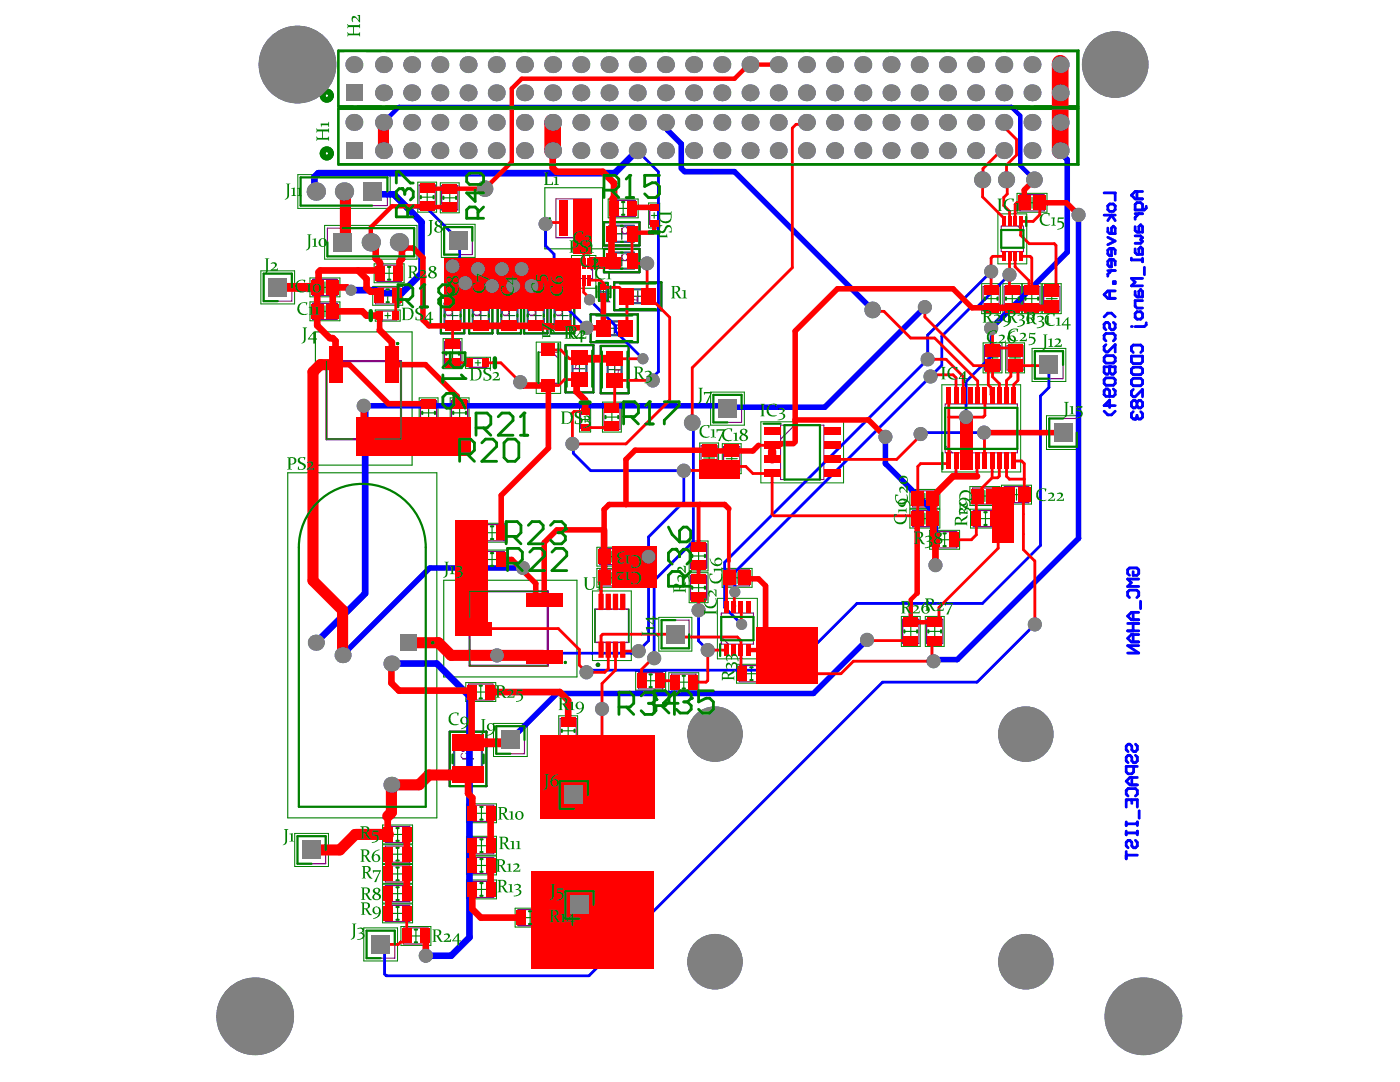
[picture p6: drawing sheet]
<svg xmlns="http://www.w3.org/2000/svg" width="279mm" height="216mm" viewBox="0 0 279 216" stroke-linecap="round" stroke-linejoin="round" font-family="sans-serif">
<g fill="none" stroke="#000" stroke-width=".22">
<path d="M119.3 58.2h2.2M120.4 57.1v2.2M123 46.7h2.2M123 52h2.2M124.1 45.5v2.3M124.1 50.9v2.2M126.2 59.1h2.2M127.3 58v2.2M89.2 63h2.2M90.3 61.9v2.2M94.8 63h2.3M95.9 61.9v2.2"/>
<path d="M100.5 63h2.3M101.7 61.9v2.2M105.8 63h2.2M106.9 61.9v2.2M111.2 63h2.2M112.3 61.9v2.2M114.5 73.6h2.3M115.6 72.5v2.2M121.5 65.5h2.2M121.6 73.7h2.2M122.6 64.4v2.2M122.7 72.6v2.3"/>
<path d="M92.3 151.4h2.2M93.4 150.3v2.2"/>
</g>
<g fill="none" stroke="#008000" stroke-width=".2">
<path d="M59.4 34.8h18.5v6.8h-18.5zM83.4 36.3h3.7v6h-3.7zM87.9 36.5h3.7v6h-3.7zM121.4 39.7h6v3.8h-6zM203 38.6h6v3.7h-6zM52.1 54h6.7v6.6h-6.7zM61.9 55.5h5.9v3.7h-5.9zM64.8 45h18.4v6.7h-18.4zM74.4 57.1h6v3.8h-6zM74.7 52.6h5.9v3.8h-5.9zM88.1 44.8h6.7v6.6h-6.7zM114 51h4.9v6.5h-4.9z"/>
<path d="M129.4 40.5h2.3v5h-2.3zM195.9 56.6h3.8v6h-3.8zM199.2 42.7h5.7v9.9h-5.7zM200.1 56.6h3.8v6h-3.8zM204 56.6h3.8v6h-3.8zM208 56.6h3.8v6h-3.8zM61.9 60.2h5.9v3.8h-5.9zM74.9 61.9h5v2.2h-5zM83.7 79.4h3.7v6h-3.7zM88.4 67.6h3.8v6h-3.8zM89.8 79.4h3.8v6h-3.8zM92.9 71.3h5v2.2h-5z"/>
<path d="M107 68.3h4.9v10.2h-4.9zM141.8 78.2h6.8v6.6h-6.8zM188 76.8h15.7v17.4h-15.7zM196.2 68.4h3.8v6h-3.8zM200.7 68.4h3.8v6h-3.8zM206 69.5h6.7v6.6h-6.7zM115.7 81.2h2.2v5h-2.2zM120.2 80.2h3.8v6h-3.8zM139.6 88.4h3.8v6h-3.8zM144.1 88.5h3.8v6h-3.8zM151.8 84.2h16.6v12.2h-16.6zM181.6 97.7h6v3.7h-6z"/>
<path d="M193.6 97.1h5.9v3.8h-5.9zM199.9 96.8h6v3.8h-6zM208.9 83h6.6v6.7h-6.6zM95.2 104.4h6v3.8h-6zM95.2 109.8h6v3.7h-6zM118.2 117.9h7.8v13.9h-7.8zM119.1 113.4h6v3.8h-6zM119.1 109.2h6v3.8h-6zM137.5 107.9h3.8v6h-3.8zM137.5 114.3h3.8v6h-3.8zM143.2 119.4h7.9v12.1h-7.9zM144.1 113.4h6v3.8h-6z"/>
<path d="M181.6 101.6h6v3.8h-6zM185.5 105.8h6v3.8h-6zM193.7 101.6h6v3.8h-6zM93 136.2h5.9v3.8h-5.9zM126.9 134h5.9v3.7h-5.9zM131.5 123.2h6.6v6.7h-6.6zM133.5 134.2h6v3.8h-6zM147 132.5h6v3.8h-6zM179.9 123h3.7v6h-3.7zM184.7 123h3.7v6h-3.7zM98.5 144.4h6.7v6.6h-6.7zM111.1 155.3h6.8v6.6h-6.8z"/>
<path d="M111.5 142.8h3.8v6h-3.8zM58.8 166.3h6.8v6.6h-6.8zM76.4 164.6h5.9v3.8h-5.9zM76.4 168.6h5.9v3.7h-5.9zM76.4 172.5h5.9v3.8h-5.9zM76.4 176.4h5.9v3.8h-5.9zM93.1 175.6h6v3.8h-6zM93.1 160.4h6v3.8h-6zM93.1 166.9h6v3.7h-6zM93.1 170.8h6v3.8h-6zM112.3 177.3h6.7v6.6h-6.7zM72.6 185.1h6.7v6.6h-6.7z"/>
<path d="M76.4 180.4h5.9v3.7h-5.9zM80 184.9h6v3.7h-6zM102.8 181.2h6v3.8h-6z"/>
</g>
<g fill="none" stroke="#008000" stroke-width=".22">
<path d="M84.1 39.3h2.3M85.3 38.2v2.2M88.6 39.5h2.3M89.8 38.4v2.2M108.7 37.5h11.6v12.2h-11.6zM206 39.4v2.2M63.7 57.3h2.3M64.9 56.2v2.3M76.3 59h2.2M76.6 54.5h2.2M77.4 57.9v2.2M77.7 53.4v2.2"/>
<path d="M123.3 41.6h2.2M124.4 40.5v2.2M130 43h1.1M130.6 42.4v1.1M196.7 59.6h2.2M197.8 58.5v2.2M200.9 59.6h2.2M202 58.5v2.2M204.8 59.6h2.2M204.9 40.5h2.2M205.9 58.5v2.2M208.8 59.6h2.2"/>
<path d="M209.9 58.5v2.2M62.9 66.2h19.3v26.6h-19.3zM63.7 62.1h2.3M64.9 61v2.2M76.8 63h1.1M77.4 62.4v1.1M89.2 70.6h2.2M90.3 69.5v2.2M94.8 72.4h1.1M95.4 71.8v1.1M197 71.4h2.2M198.1 70.3v2.2"/>
<path d="M201.5 71.4h2.2M202.6 70.3v2.2M57.4 94.3h29.8v68.9h-29.8zM84.4 82.4h2.2M85.5 81.3v2.2M90.6 82.4h2.2M91.7 81.3v2.2M116.2 83.7h1.1M116.8 83.2v1.1M121 83.2h2.2M122.1 82.1v2.2M140.4 91.4h2.2"/>
<path d="M141.5 90.3v2.2M144.9 91.5h2.2M146 90.4v2.2M183.5 99.5h2.2M184.6 98.4v2.3M195.4 99h2.3M196.6 97.9v2.2M201.8 98.7h2.2M202.9 97.6v2.2M88.6 115.8h26.5v19.3h-26.5zM97.1 106.3h2.2M97.1 111.6h2.2"/>
<path d="M98.2 105.2v2.2M98.2 110.5v2.2M121 115.3h2.2M121 111.1h2.2M122.1 110v2.2M122.1 114.2v2.2M138.3 110.9h2.2M138.3 117.3h2.2M139.4 109.8v2.2M139.4 116.2v2.2M146 115.3h2.2M147.1 114.2v2.2"/>
<path d="M183.5 103.5h2.2M184.6 102.4v2.2M187.4 107.7h2.2M188.5 106.6v2.2M195.6 103.5h2.2M196.7 102.4v2.2M94.8 138.1h2.3M95.9 137v2.2M128.7 135.8h2.3M129.9 134.7v2.2M135.4 136.1h2.2M136.5 135v2.2"/>
<path d="M148.9 134.4h2.2M150 133.3v2.2M180.7 126h2.2M181.8 124.9v2.2M185.4 126h2.3M186.5 124.9v2.2M112.3 145.8h2.2M113.4 144.7v2.2M78.2 178.3h2.3M78.2 174.4h2.3M78.2 170.4h2.3M78.2 166.5h2.3"/>
<path d="M79.3 165.4v2.2M79.3 169.3v2.2M79.3 173.3v2.2M79.3 177.2v2.2M95 177.5h2.2M95 172.7h2.2M95 168.8h2.2M95 162.3h2.2M96.1 161.2v2.2M96.1 167.6v2.3M96.1 171.6v2.2M96.1 176.4v2.2"/>
<path d="M78.2 182.3h2.3M79.3 181.2v2.2M81.9 186.8h2.2M83 185.7v2.2M104.7 183.1h2.2M105.8 182v2.2"/>
</g>
<g fill="none" stroke="#800080" stroke-width=".22">
<path d="M60 35.4h17.3v5.6h-17.3zM83.6 36.9h3.3v4.9h-3.3zM88.2 37h3.2v4.9h-3.2zM110.9 39.7h7.1v7.7h-7.1zM121.9 40h4.9v3.2h-4.9zM203.5 38.9h4.9v3.2h-4.9zM52.6 54.6h5.6v5.5h-5.6zM62.4 55.7h4.9v3.2h-4.9zM65.3 45.5h17.4v5.7h-17.4zM74.9 57.4h4.9v3.2h-4.9zM75.2 52.9h4.9v3.2h-4.9zM88.6 45.3h5.7v5.5h-5.7z"/>
<path d="M114.7 52.9h3.6v2.7h-3.6zM117.2 52.9l1.1 1.1M129.7 41.2h1.7v3.6h-1.7zM196.2 57.2h3.2v4.8h-3.2zM199.8 45.1h4.4v5.1h-4.4zM200.4 57.2h3.2v4.8h-3.2zM203.1 45.1l1.1 1.1M204.3 57.2h3.2v4.8h-3.2zM208.3 57.2h3.2v4.8h-3.2zM62.4 60.5h4.9v3.2h-4.9zM75.6 62.1h3.5v1.8h-3.5zM83.9 79.9h3.2v4.9h-3.2z"/>
<path d="M88.7 68.1h3.2v4.9h-3.2zM90.1 79.9h3.2v4.9h-3.2zM93.6 71.5h3.6v1.8h-3.6zM107.5 70.3h3.9v6.2h-3.9zM110.2 70.3l1.2 1.2M142.4 78.8h5.6v5.5h-5.6zM196.5 69h3.2v4.8h-3.2zM201 69h3.2v4.8h-3.2zM206.5 70.1h5.7v5.5h-5.7zM115.9 81.9h1.8v3.6h-1.8zM120.5 80.8h3.2v4.9h-3.2zM139.9 88.9h3.2v4.9h-3.2z"/>
<path d="M144.4 89.1h3.2v4.9h-3.2zM155.8 84.8h8.6v10.9h-8.6zM158.6 84.8l-2.8 2.8M182.1 97.9h4.9v3.3h-4.9zM188.6 80.6h14.4v9.8h-14.4zM188.6 88.9l1.5 1.5M194.1 97.4h4.9v3.2h-4.9zM200.4 97.1h4.9v3.2h-4.9zM209.4 83.5h5.5v5.6h-5.5zM62.9 100.7a12.7 12.7 0 0 1 13.9-3.3 12.7 12.7 0 0 1 8.2 11.8v51.8h-25.4v-51.8a12.6 12.6 0 0 1 3.3-8.5zM95.8 104.7h4.8v3.2h-4.8zM95.8 110h4.8v3.2h-4.8z"/>
<path d="M119.7 113.7h4.9v3.2h-4.9zM119.7 109.5h4.9v3.2h-4.9zM137.8 108.5h3.2v4.9h-3.2zM137.8 114.8h3.2v4.9h-3.2zM144.7 113.7h4.8v3.2h-4.8zM182.1 101.9h4.9v3.2h-4.9zM186.1 106.1h4.9v3.2h-4.9zM194.2 101.9h4.9v3.2h-4.9zM93.5 136.5h4.9v3.2h-4.9zM127.4 134.2h4.9v3.2h-4.9zM132 123.7h5.5v5.7h-5.5zM134 134.5h4.9v3.2h-4.9z"/>
<path d="M143.9 122.3h6.5v6.2h-6.5zM143.9 127.1l1.5 1.4M147.5 132.8h4.9v3.2h-4.9zM180.2 123.6h3.2v4.8h-3.2zM184.9 123.6h3.3v4.8h-3.3zM99 144.9h5.7v5.5h-5.7zM111.7 155.9h5.6v5.5h-5.6zM111.8 143.4h3.2v4.9h-3.2zM59.4 166.9h5.6v5.4h-5.6zM76.9 164.9h4.9v3.2h-4.9zM76.9 168.8h4.9v3.2h-4.9zM76.9 172.8h4.9v3.2h-4.9z"/>
<path d="M76.9 176.7h4.9v3.2h-4.9zM93.6 175.9h4.9v3.2h-4.9zM93.6 160.7h4.9v3.2h-4.9zM93.6 167.1h4.9v3.3h-4.9zM93.6 171.1h4.9v3.2h-4.9zM112.8 177.8h5.7v5.5h-5.7zM73.2 185.7h5.6v5.5h-5.6zM76.9 180.7h4.9v3.2h-4.9zM80.6 185.2h4.8v3.2h-4.8zM103.4 181.5h4.8v3.2h-4.8z"/>
</g>
<path d="M118.8 121.5h6.6v6.7h-6.6z" fill="none" stroke="#800080" stroke-width=".28"/>
<g fill="none" stroke="#800080" stroke-width=".44">
<path d="M88 59.4h4.6v7.1h-4.6zM93.6 59.4h4.7v7.1h-4.7zM99.3 59.4h4.7v7.1h-4.7zM104.6 59.4h4.6v7.1h-4.6zM109.9 59.4h4.7v7.1h-4.7zM119.5 56.5h1.8v3.5h-1.8zM120.5 44.3h7.1v4.7h-7.1zM120.5 49.7h7.1v4.6h-7.1zM122.6 56.3h9.4v5.6h-9.4zM65.2 72.1h14.8v15.5h-14.8zM112.9 68.9h5.5v9.4h-5.5zM117.9 62.7h9.4v5.6h-9.4z"/>
<path d="M119.9 69h5.6v9.5h-5.6zM93.7 118h15.6v14.9h-15.6zM89.8 146h7.3v10.9h-7.3z"/>
<circle cx="119.3" cy="132.7" r=".22"/>
</g>
<g fill="none" stroke="#008000" stroke-width=".34">
<path d="M68.7 10.2h-1.2v11h3M73.1 10.2h3M77 10.2h4.7M82.6 10.2h4.7M88.2 10.2h4.8M93.9 10.2h4.7M99.5 10.2h4.7M105.1 10.2h4.7M110.7 10.2h4.8M116.4 10.2h4.7M122 10.2h4.7M127.6 10.2h4.8"/>
<path d="M133.3 10.2h4.7M138.9 10.2h4.7M144.5 10.2h4.7M150.1 10.2h4.8M155.8 10.2h4.7M161.4 10.2h4.7M167 10.2h4.7M172.6 10.2h4.8M178.3 10.2h4.7M183.9 10.2h4.7M189.5 10.2h4.8M195.2 10.2h4.7"/>
<path d="M200.8 10.2h4.7M206.4 10.2h4.7M212 10.2h3v11h-3M68.7 21.8h-1.2v10.9h3M71.4 32.7h4.7M71.4 21.2h4.7M73.1 21.8h3M77 32.7h4.7M77 21.8h4.7M77 21.2h4.7M82.6 32.7h4.7M82.6 21.8h4.7"/>
<path d="M82.6 21.2h4.7M88.2 32.7h4.8M88.2 21.8h4.8M88.2 21.2h4.8M93.9 32.7h4.7M93.9 21.8h4.7M93.9 21.2h4.7M99.5 32.7h4.7M99.5 21.8h4.7M99.5 21.2h4.7M105.1 32.7h4.7M105.1 21.8h4.7"/>
<path d="M105.1 21.2h4.7M110.7 32.7h4.8M110.7 21.8h4.8M110.7 21.2h4.8M116.4 32.7h4.7M116.4 21.8h4.7M116.4 21.2h4.7M122 32.7h4.7M122 21.8h4.7M122 21.2h4.7M127.6 32.7h4.8M127.6 21.8h4.8"/>
<path d="M127.6 21.2h4.8M133.3 32.7h4.7M133.3 21.8h4.7M133.3 21.2h4.7M138.9 32.7h4.7M138.9 21.8h4.7M138.9 21.2h4.7M144.5 32.7h4.7M144.5 21.8h4.7M144.5 21.2h4.7M150.1 32.7h4.8M150.1 21.8h4.8"/>
<path d="M150.1 21.2h4.8M155.8 32.7h4.7M155.8 21.8h4.7M155.8 21.2h4.7M161.4 32.7h4.7M161.4 21.8h4.7M161.4 21.2h4.7M167 32.7h4.7M167 21.8h4.7M167 21.2h4.7M172.6 32.7h4.8M172.6 21.8h4.8"/>
<path d="M172.6 21.2h4.8M178.3 32.7h4.7M178.3 21.8h4.7M178.3 21.2h4.7M183.9 32.7h4.7M183.9 21.8h4.7M183.9 21.2h4.7M189.5 32.7h4.8M189.5 21.8h4.8M189.5 21.2h4.8M195.2 32.7h4.7M195.2 21.8h4.7"/>
<path d="M195.2 21.2h4.7M200.8 32.7h4.7M200.8 21.8h4.7M200.8 21.2h4.7M206.4 32.7h4.7M206.4 21.8h4.7M206.4 21.2h4.7M212 21.8h3v10.9h-3"/>
</g>
<g fill="none" stroke="#008000" stroke-width="1.1">
<circle cx="65.2" cy="19.1" r=".84"/>
<circle cx="65.2" cy="30.6" r=".84"/>
</g>
<g fill="#800080">
<path d="M122.7 75.3l.3-.2 .1 .2a.29 .29 0 0 0-.3 .3 .29 .29 0 0 0 .4 .3 .29 .29 0 0 0 .2-.4h.1a.22 .22 0 0 0 .2 .3 .22 .22 0 0 0 .3-.3 .22 .22 0 0 0-.3-.2v-.1a.39 .39 0 0 1 .4 .6 .39 .39 0 0 1-.7 0 .43 .43 0 0 1-.6 .2 .43 .43 0 0 1-.1-.7z"/>
<path d="M124 64.2a.48 .48 0 0 1 .8 .1 .48 .48 0 0 1-.3 .7l-.4 .4h.7v.1h-.9v-.2l.4-.3a.45 .45 0 0 0 .2-.7h-.4v.2h-.2z"/>
<path d="M125.3 59.1h.1v1.2l.4-.3v.2l-.4 .4h-.1z"/>
<path d="M92.1 150.4l.2-.2 .1 .2a.48 .48 0 0 0-.2 .7 .48 .48 0 0 0 .7 .2 .42 .42 0 0 0 .4-.5 .42 .42 0 0 0-.4-.4v-.2a.63 .63 0 0 1 .5 .7 .63 .63 0 0 1-.6 .5 .68 .68 0 0 1-.8-.2 .68 .68 0 0 1 .1-.8z"/>
<path d="M88.9 62l.2-.2 .2 .2a.49 .49 0 0 0-.1 .7 .49 .49 0 0 0 .7 0 .39 .39 0 0 0 .2-.4 .39 .39 0 0 0-.3-.3v-.3l.2 .1a.47 .47 0 0 1 .3 .7v.1a.79 .79 0 0 1-.9 .4 .79 .79 0 0 1-.6-.7z"/>
<path d="M94.6 61.9l.3-.1v.2a.49 .49 0 0 0-.1 .7 .49 .49 0 0 0 .8 0 .39 .39 0 0 0 .1-.4 .39 .39 0 0 0-.3-.3v-.3l.2 .1a.47 .47 0 0 1 .3 .7v.1a.79 .79 0 0 1-.8 .4 .79 .79 0 0 1-.7-.7z"/>
<path d="M94.5 60.7l.7 .4 .7 .1v.2l-.6-.1-.6-.4v.7h-.2z"/>
<path d="M110.9 62l.2-.2 .2 .2a.49 .49 0 0 0-.2 .7 .49 .49 0 0 0 .8 0 .39 .39 0 0 0 .2-.4 .39 .39 0 0 0-.4-.3l.1-.3 .1 .1a.47 .47 0 0 1 .3 .7v.1a.79 .79 0 0 1-.8 .4 .79 .79 0 0 1-.7-.7z"/>
<path d="M105.6 61.9l.3-.1v.2a.49 .49 0 0 0-.1 .7 .49 .49 0 0 0 .7 0 .39 .39 0 0 0 .2-.4 .39 .39 0 0 0-.3-.3v-.3l.2 .1a.47 .47 0 0 1 .3 .7v.1a.79 .79 0 0 1-.9 .4 .79 .79 0 0 1-.6-.7z"/>
<path d="M105.5 60.7h.1v.6h.4a.46 .46 0 0 1 .2-.6 .46 .46 0 0 1 .7 .3 .46 .46 0 0 1-.4 .6v-.2a.31 .31 0 0 0 .2-.4 .31 .31 0 0 0-.5-.1 .31 .31 0 0 0 0 .4v.3l-.7-.2z"/>
<path d="M100.2 62l.2-.2 .2 .2a.5 .5 0 0 0-.1 .7 .5 .5 0 0 0 .7 0 .42 .42 0 0 0 .3-.4 .42 .42 0 0 0-.4-.3l.1-.2a.67 .67 0 0 1 .3 .9 .67 .67 0 0 1-.9 .3 .73 .73 0 0 1-.4-1z"/>
<path d="M124.3 45.4l.7-.2 .3 .3-.2 .2a.49 .49 0 0 0-.8-.2 .49 .49 0 0 0 .1 .8 .4 .4 0 0 0 .4 .2 .4 .4 0 0 0 .3-.4l.2 .2a.7 .7 0 0 1-1 .2 .7 .7 0 0 1-.1-1z"/>
<path d="M125.5 45.4a.37 .37 0 0 1 .6-.1 .37 .37 0 0 1 0 .6 .44 .44 0 0 1 .1 .7 .44 .44 0 0 1-.7-.3h.2a.29 .29 0 0 0 .3 .2 .29 .29 0 0 0 .2-.3 .29 .29 0 0 0-.4-.2v-.2a.24 .24 0 0 0 .3-.2 .24 .24 0 0 0-.2-.3 .24 .24 0 0 0-.2 .3h-.2z"/>
<path d="M124.3 50.7l.7-.1 .3 .3-.2 .1a.49 .49 0 0 0-.8-.1 .49 .49 0 0 0 .1 .8 .4 .4 0 0 0 .4 .1 .4 .4 0 0 0 .3-.3l.2 .1a.7 .7 0 0 1-1 .3 .7 .7 0 0 1-.1-1.1z"/>
<path d="M125.6 50.6a.5 .5 0 0 1 .8 .3 .5 .5 0 0 1-.5 .6l-.2 .3h.7v.2h-1l.4-.6a.34 .34 0 0 0 .4-.3 .34 .34 0 0 0-.4-.3l-.3 .2z"/>
<path d="M120.5 58.5l.4-.2a.66 .66 0 0 1 .9 .3 .66 .66 0 0 1-.4 .9v-.2a.49 .49 0 0 0 .2-.7 .49 .49 0 0 0-.7-.1 .44 .44 0 0 0-.3 .4 .44 .44 0 0 0 .3 .4v.2a.68 .68 0 0 1-.4-1z"/>
<path d="M120.4 60.2h1.2l-.3-.3 .2-.1 .3 .5h-1.4z"/>
<path d="M114.5 72.7l-.2 .7h.5v-.6zM114.2 72.6a.4 .4 0 0 1 .5-.1 .4 .4 0 0 1 .3 .4l.6-.5v.2l-.6 .5v.3h.6v.2h-1.4z"/>
<path d="M114.5 71.7l.6 .4v-.4zM114.2 71.5h.9v-.2h.1v.2h.4v.2h-.4v.6h-.1z"/>
<path d="M123.5 73.9v.5a.24 .24 0 0 0 .2 .3 .24 .24 0 0 0 .2-.3v-.5zM122.7 73.8h1.4v.6a.4 .4 0 0 1-.4 .5 .4 .4 0 0 1-.4-.4l-.6 .5v-.2l.6-.5v-.4h-.6z"/>
<path d="M122.7 64.3v.4h.5a.25 .25 0 0 0 .3-.2 .25 .25 0 0 0-.3-.2zM122.6 64.1h.6a.4 .4 0 0 1 .5 .4 .4 .4 0 0 1-.4 .4l.5 .6h-.2l-.5-.6h-.4v.6h-.1z"/>
<path d="M126.3 60l.1 .4h.7v-.5zM126 59.1h.2l.5 .7h.4v-.7h.1v1.5h-.6a.4 .4 0 0 1-.5-.4 .4 .4 0 0 1 .4-.4z"/>
<path d="M92.1 149.6a.32 .32 0 0 0 .6 0 .32 .32 0 0 0-.6 0zM92.1 149.3l.5-.2a.55 .55 0 0 1 .6 .1 .55 .55 0 0 1 .1 .6l-.2 .2-.1-.2a.31 .31 0 0 0 .2-.4 .31 .31 0 0 0-.5-.1 .44 .44 0 0 1 0 .6 .44 .44 0 0 1-.6 0 .44 .44 0 0 1 0-.6z"/>
<path d="M89 61.1a.23 .23 0 0 0 .4 0 .23 .23 0 0 0-.4 0zM89.6 61.1a.3 .3 0 0 0 .6 0 .3 .3 0 0 0-.6 0zM89 60.8l.4-.1 .1 .2a.45 .45 0 0 1 .7-.1 .45 .45 0 0 1 0 .7 .45 .45 0 0 1-.7-.2 .38 .38 0 0 1-.6 0 .38 .38 0 0 1 .1-.5z"/>
<path d="M110.8 60.9l.3-.2v.1a.33 .33 0 0 0-.1 .5 .33 .33 0 0 0 .5 .1 .45 .45 0 0 1 .2-.8 .45 .45 0 0 1 .5 .7l-.3 .3h-.4a.55 .55 0 0 1-.7-.7zM111.4 61.1a.3 .3 0 0 0 .6 0 .3 .3 0 0 0-.6 0z"/>
<path d="M100.4 61l.7 .5v-.5zM100.2 60.8h.9l.1-.1v.1h.4v.2h-.4v.6h-.1l-.9-.6z"/>
</g>
<path d="M67.5 10.2h147.5v11h-147.5zM67.5 21.8h147.5v10.9h-147.5z" fill="none" stroke="#008000" stroke-width=".34"/>
<g fill="none" stroke="#008000" stroke-width=".44">
<path d="M88 59.4h4.6v7.1h-4.6zM93.6 59.4h4.7v7.1h-4.7zM99.3 59.4h4.7v7.1h-4.7zM104.6 59.4h4.6v7.1h-4.6zM109.9 59.4h4.7v7.1h-4.7zM119.5 56.5h1.8v3.5h-1.8zM120.5 44.3h7.1v4.7h-7.1zM120.5 49.7h7.1v4.6h-7.1zM122.6 56.3h9.4v5.6h-9.4zM112.9 68.9h5.5v9.4h-5.5zM117.9 62.7h9.4v5.6h-9.4zM119.9 69h5.6v9.5h-5.6z"/>
<path d="M89.8 146h7.3v10.9h-7.3z"/>
</g>
<g fill="none" stroke="#008000" stroke-width="1.1">
<circle cx="65.2" cy="19.1" r=".84"/>
<circle cx="65.2" cy="30.6" r=".84"/>
</g>
<g fill="none" stroke="#008080" stroke-width=".44">
<path d="M119.8 57.1h1.2v2.3h-1.2zM121.6 45h4.9v3.3h-4.9zM121.6 50.4h4.9v3.2h-4.9zM125.1 57.7h4.4v2.8h-4.4zM88.7 60.5h3.2v4.9h-3.2zM94.3 60.5h3.3v4.9h-3.3zM100 60.5h3.3v4.9h-3.3zM105.3 60.5h3.2v4.9h-3.2zM110.7 60.5h3.2v4.9h-3.2zM114.3 71.4h2.7v4.4h-2.7zM120.4 64.1h4.4v2.8h-4.4zM121.3 71.5h2.8v4.5h-2.8z"/>
<path d="M90.6 147.8h5.6v7.3h-5.6z"/>
</g>
<path d="M76.5 24.4l3.1-3.1h122.2l1.8 1.8v9.9l2.9 2.9" fill="none" stroke="#00f" stroke-width=".89"/>
<g fill="none" stroke="#00f" stroke-width=".56">
<path d="M211.6 18.5h.1M127.2 30.1l4.2 4.2v39.9l-1.1 1.1v.6M81.9 41.3h3.1l6.7 6.8v3.6l-1.4 1.4M84.2 44.4h-.1M108.9 44.7v4.3l1.7 1.7v8.2l6.5 6.5M117.7 59.8l5.2 5.2v1.2l5.4 5.4M197.8 54.2l-12.7 12.6v4.9M201.5 54.8l-6.4 6.4h-1.2l-5.9 5.9v5.8l-41.3 41.3v3.9M185.1 71.7l-40.5 40.5v9l3.4 3.4M185.1 71.7h.1M197.8 65.5v5.6l-5 5v7.1M209.3 72.8v4.5l-1.6 1.7v29.8l-11.6 11.6h-25.1l-13.3 13.3h-40.2l-.5 .4"/>
<path d="M114.2 88.6l.2 .2v1.6l3.5 3.5h18.6v6.2l-7.1 7v20.8l-2.4 2.5h-27.4l-.4 .4M138.2 84.4l.2 .2v23.4l-7.8 7.8v15.5M196.4 86.3h-12.4l-.3 .3M139.4 121.8v6.1l1.8 1.8 .5-.4M186.6 131.6l-.3 .3M206.5 124.6l-11.5 11.5h-18.9l-58.5 58.6h-40.5l-.3-.3v-5.2l-.8-.8"/>
</g>
<path d="M132.8 24.4l.4 .5v1.1l2.8 2.7v4.9l.6 .7h10l27.6 27.5M211.6 30.1v.3l1.4 1.4v18.5l-15.2 15.2M215.2 42.9v64.5l-24.2 24.2h-4.4M184.6 61.3l-20 20h-19.4l-.3-.3h-71.7l-.3 .3M176.7 87.2v5.3l10 10v10.3M104.4 113.3h-18.6l-17.4 17.4M173 127.7l-10.6 10.7h-51.3l-9.2 9.3" fill="none" stroke="#00f" stroke-width="1.1"/>
<path d="M74.3 38.8h4.3l5.6 5.6M127.2 30.1l-4.5 4.5h-59.2l-.8 .7v2M84.1 44.4v10.1l-3.9 4h-4.7l-.5-.6h-4.9M72.6 81l.3 .3v37.1l-9.9 9.8M78.1 132.4h9.1l6.5 6.5v48.1l-3.7 3.7h-5" fill="none" stroke="#00f" stroke-width="1.3"/>
<path d="M88.6 51.4h19.7v10.2h-19.7z" fill-rule="evenodd" fill="#00f"/>
<g fill="none" stroke="#00f" stroke-width=".56">
<path d="M220.3 38.5h2.3v1.5M220.3 42.9h2.3M221.1 41.1l.4-.4h.7l.4 .4v.7l-.4 .4h-.7l-.4-.4zM221.1 45.5v.7l.4 .4h1.1v-1.1l-.4-.4-.4 .4v1.1M221.1 44l.7-1.1 .8 1.1M221.1 47.4l1.5 .7-1.5 .7M221.1 54h1.5M221.5 58.1v1.4M221.8 49.6v1.4h-.3l-.4-.3v-.8l.4-.3h.7l.4 .3v.8M221.8 51.8v1.5h-.3l-.4-.4v-.7l.4-.4h.7l.4 .4v.7M221.8 54l-.7 .7v.4M222.2 56.2h.4v.4h-.4z"/>
<path d="M222.6 58.1h-1.5l-.8 .7 .8 .7h1.5M220.3 71.3l.4-.3h1.5l.4 .3v.8l-.4 .4h-1.5l-.4-.4zM220.3 73.2h2.3v1.1l-.4 .4h-.4l-.3-.4v-1.1M220.3 63.2l.8-.7h.7l.8 .7M220.7 68l-.4-.3v-.8l.4-.4h1.5l.4 .4v.8l-.4 .3M220.7 68.8l-.4 .3v.8l.4 .3h.4l1.5-1.4v1.4M222.2 64.3l.4 .4v.7l-.4 .4h-.4l-.3-.4v-.7l-.4-.4h-.4l-.4 .4v.7l.4 .4M225.4 119.2l-.4-.3v-.8l.4-.3h1.5l.4 .3v.8l-.4 .3M226.2 114.1v.7h.7l.4-.4v-.7l-.4-.4h-1.5l-.4 .4v.7l.4 .4M227.3 115.5h-2.3l.8 .8-.8 .7h2.3M227.6 120v1.5M225 124.4h2.3"/>
<path d="M225 125.9h2.3M226.2 122.2v1.5M226.2 124.4v1.5M226.2 126.6v1.5M227.3 122.2h-1.5l-.8 .7 .8 .8h1.5M227.3 126.6h-1.5l-.8 .8 .8 .7h1.5M227.3 128.8h-2.3l2.3 1.5h-2.3M225.1 158.8l-.3-.3v-.8l.3-.3h1.5l.4 .3v.8l-.4 .3M225.9 155.1v1.5M225.9 159.6v.7M226.2 152.9v1.1l-.3 .4h-.8l-.3-.4v-1.1h2.2M226.6 148.5l.4 .4v.7l-.4 .4h-.4l-.3-.4v-.7l-.4-.4h-.4l-.3 .4v.7l.3 .4"/>
<path d="M226.6 150.7l.4 .4v.7l-.4 .4h-.4l-.3-.4v-.7l-.4-.4h-.4l-.3 .4v.7l.3 .4M227 155.1h-1.5l-.7 .8 .7 .7h1.5M224.8 161v-1.4h2.2v1.4M224.8 164v.7M224.8 165.8v.8M224.8 169.9v1.5M224.8 164.4h2.2M224.8 166.2h2.2M224.8 170.6h2.2M226.6 167.7l.4 .4v.7l-.4 .4h-.4l-.3-.4v-.7l-.4-.4h-.4l-.3 .4v.7l.3 .4M227 164v.7M227 165.8v.8"/>
<path d="M227.3 161.8v1.5"/>
</g>
<circle cx="221.5" cy="73.2" r=".28" fill="#00f"/>
<g fill="none" stroke="#00f" stroke-width=".56">
<path d="M226.9 38.2v1.5M228 38.2h-1.5l-.7 .8 .7 .7h1.5M225.8 51.5v.4h2.2M226.5 45.2v.8l.4 .3h1.1v-1.1l-.4-.3-.3 .3v1.1M226.5 49.7v.7l.4 .4h1.1v-1.1l-.4-.4-.3 .4v1.1M226.5 58.1v.8l.4 .4h1.1v-1.2l-.4-.3-.3 .3v1.2M226.5 42.6h1.5M226.5 47.1h1.1l.4 .3-.4 .4 .4 .4-.4 .3h-1.1M227.3 42.6l-.8 .8v.3M228 60h-1.5v1.1l.4 .4h1.1M228 51.5v.7M228 55.6h-2.2l.7 .7-.7 .7h2.2"/>
<path d="M228.4 53.3v1.5M228.8 41.2v.3l-.4 .4h-1.9v-1.1l.4-.4h.7l.4 .4v1.1M220.3 73.2v1.1l.4 .4h.4l.4-.4v-1.1M220.3 75.8l.4-.4h1.5l.4 .4v.7l-.4 .4h-1.5l-.4-.4zM222.2 77.6l.4 .4v.7l-.4 .4h-1.5l-.4-.4v-.7l.4-.4h.4l.4 .4v1.1M226.5 62.6l.4-.4h.7l.4 .4v.7l-.4 .4h-.7l-.4-.4zM228.8 64.4v.4l-.4 .4h-1.9M220.3 82l.8 .8h.7l.8-.8M222.6 80.9h-2.3l1.2-1.1v1.5"/>
</g>
<circle cx="225.8" cy="65.2" r=".28" fill="#00f"/>
<path d="M225.8 71.1h2.2v1.1l-.4 .3h-1.4l-.4-.3zM225.8 73.6l.4-.3h1.4l.4 .3v.8l-.4 .4h-1.4l-.4-.4zM225.8 75.9l.4-.4h1.4l.4 .4v.7l-.4 .4h-1.4l-.4-.4zM226.2 70.3l-.4-.3v-.8l.4-.4h1.4l.4 .4v.8l-.4 .3M226.2 77.7l-.4 .4v.7l.4 .4h.3l1.5-1.5v1.5M226.2 82.1l-.4 .4v.7l.4 .4h.3M226.9 80.3l-.4-.4h-.3l-.4 .4v.7l.4 .4h.3l.4-.4M226.9 80.3l.4-.4h.3l.4 .4v.7l-.4 .4h-.3l-.4-.4M226.9 80.3v.7" fill="none" stroke="#00f" stroke-width=".56"/>
<circle cx="226.5" cy="83.6" r=".28" fill="#00f"/>
<path d="M226.9 83.2l-.4 .4M226.9 82.9v.3M227.6 82.1l.4 .4v.7l-.4 .4h-.3l-.4-.4" fill="none" stroke="#00f" stroke-width=".56"/>
<g fill="#808080">
<circle cx="200.9" cy="35.9" r="1.71"/>
<circle cx="196.1" cy="35.9" r="1.71"/>
<circle cx="206.5" cy="35.9" r="1.66"/>
<circle cx="96.8" cy="37.7" r="1.66"/>
<circle cx="70.1" cy="57.9" r="1.11"/>
<circle cx="50.9" cy="202.8" r="7.8"/>
<circle cx="228.2" cy="202.8" r="7.8"/>
<circle cx="222.6" cy="12.9" r="6.6"/>
<circle cx="59.4" cy="12.9" r="7.8"/>
<circle cx="215.2" cy="42.9" r="1.41"/>
<circle cx="138.2" cy="84.4" r="1.66"/>
<circle cx="130.6" cy="131.3" r="1.41"/>
<circle cx="127.5" cy="129.9" r="1.41"/>
<circle cx="136.5" cy="93.9" r="1.41"/>
<circle cx="117" cy="134.1" r="1.41"/>
<circle cx="139.4" cy="121.8" r="1.41"/>
<circle cx="129.4" cy="111.1" r="1.41"/>
<circle cx="104.4" cy="113.3" r="1.41"/>
<circle cx="72.6" cy="81" r="1.41"/>
<circle cx="201.5" cy="54.8" r="1.41"/>
<circle cx="186.7" cy="112.8" r="1.41"/>
<circle cx="146.7" cy="118.1" r="1.11"/>
<circle cx="183.7" cy="86.6" r="1.41"/>
<circle cx="176.7" cy="87.2" r="1.41"/>
<circle cx="129.1" cy="52.6" r="1.41"/>
<circle cx="117.7" cy="59.8" r="1.11"/>
<circle cx="128.3" cy="71.6" r="1.11"/>
<circle cx="130.3" cy="75.9" r="1.41"/>
<circle cx="100.2" cy="53.7" r="1.41"/>
<circle cx="104.1" cy="53.7" r="1.41"/>
<circle cx="106.1" cy="57.1" r="1.41"/>
<circle cx="102.4" cy="57.1" r="1.41"/>
<circle cx="95.4" cy="53.7" r="1.41"/>
<circle cx="98.2" cy="57.1" r="1.41"/>
<circle cx="92.9" cy="56.5" r="1.41"/>
<circle cx="90.3" cy="53.1" r="1.41"/>
<circle cx="117.1" cy="65.4" r="1.41"/>
<circle cx="108.9" cy="44.7" r="1.41"/>
<circle cx="174.2" cy="61.8" r="1.66"/>
<circle cx="196.4" cy="86.3" r="1.41"/>
<circle cx="206.5" cy="124.6" r="1.41"/>
<circle cx="186.3" cy="131.9" r="1.41"/>
<circle cx="142.7" cy="191.9" r="5.5"/>
<circle cx="204.7" cy="191.9" r="5.5"/>
<circle cx="204.7" cy="146.5" r="5.5"/>
<circle cx="142.7" cy="146.5" r="5.5"/>
<circle cx="197.8" cy="54.2" r="1.41"/>
<circle cx="192.8" cy="83.2" r="1.41"/>
<circle cx="197.8" cy="65.5" r="1.41"/>
<circle cx="184.6" cy="61.3" r="1.41"/>
<circle cx="103.8" cy="76.3" r="1.41"/>
<circle cx="185.1" cy="71.7" r="1.41"/>
<circle cx="185.7" cy="75.1" r="1.41"/>
<circle cx="99.2" cy="130.8" r="1.41"/>
<circle cx="85" cy="190.7" r="1.41"/>
<circle cx="114.2" cy="88.6" r="1.41"/>
<circle cx="173" cy="127.7" r="1.41"/>
<circle cx="120.1" cy="141.5" r="1.41"/>
<circle cx="141.2" cy="129.7" r="1.41"/>
<circle cx="148" cy="124.6" r="1.11"/>
<circle cx="189.1" cy="30.1" r="1.69"/>
<circle cx="189.1" cy="24.4" r="1.69"/>
<circle cx="206" cy="18.5" r="1.69"/>
<circle cx="200.3" cy="18.5" r="1.69"/>
<circle cx="194.7" cy="18.5" r="1.69"/>
<circle cx="189.1" cy="18.5" r="1.69"/>
<circle cx="183.5" cy="18.5" r="1.69"/>
<circle cx="177.8" cy="18.5" r="1.69"/>
<circle cx="172.2" cy="18.5" r="1.69"/>
<circle cx="166.6" cy="18.5" r="1.69"/>
<circle cx="160.9" cy="18.5" r="1.69"/>
<circle cx="155.3" cy="18.5" r="1.69"/>
<circle cx="149.7" cy="18.5" r="1.69"/>
<circle cx="144.1" cy="18.5" r="1.69"/>
<circle cx="211.6" cy="18.5" r="1.69"/>
<circle cx="194.7" cy="30.1" r="1.69"/>
<circle cx="200.3" cy="24.4" r="1.69"/>
<circle cx="206" cy="24.4" r="1.69"/>
<circle cx="211.6" cy="24.4" r="1.69"/>
<circle cx="211.6" cy="30.1" r="1.69"/>
<circle cx="206" cy="30.1" r="1.69"/>
<circle cx="200.3" cy="30.1" r="1.69"/>
<circle cx="194.7" cy="24.4" r="1.69"/>
<circle cx="183.5" cy="30.1" r="1.69"/>
<circle cx="160.9" cy="30.1" r="1.69"/>
<circle cx="166.6" cy="30.1" r="1.69"/>
<circle cx="166.6" cy="24.4" r="1.69"/>
<circle cx="172.2" cy="30.1" r="1.69"/>
<circle cx="177.8" cy="30.1" r="1.69"/>
<circle cx="183.5" cy="24.4" r="1.69"/>
<circle cx="172.2" cy="24.4" r="1.69"/>
<circle cx="177.8" cy="24.4" r="1.69"/>
<circle cx="160.9" cy="24.4" r="1.69"/>
<circle cx="206" cy="12.9" r="1.69"/>
<circle cx="177.8" cy="12.9" r="1.69"/>
<circle cx="183.5" cy="12.9" r="1.69"/>
<circle cx="189.1" cy="12.9" r="1.69"/>
<circle cx="194.7" cy="12.9" r="1.69"/>
<circle cx="200.3" cy="12.9" r="1.69"/>
<circle cx="211.6" cy="12.9" r="1.69"/>
<circle cx="172.2" cy="12.9" r="1.69"/>
<circle cx="166.6" cy="12.9" r="1.69"/>
<circle cx="160.9" cy="12.9" r="1.69"/>
<circle cx="155.3" cy="24.4" r="1.69"/>
<circle cx="144.1" cy="24.4" r="1.69"/>
<circle cx="149.7" cy="24.4" r="1.69"/>
<circle cx="138.4" cy="24.4" r="1.69"/>
<circle cx="132.8" cy="24.4" r="1.69"/>
<circle cx="127.2" cy="24.4" r="1.69"/>
<circle cx="121.6" cy="24.4" r="1.69"/>
<circle cx="115.9" cy="24.4" r="1.69"/>
<circle cx="110.3" cy="24.4" r="1.69"/>
<circle cx="104.7" cy="24.4" r="1.69"/>
<circle cx="99" cy="24.4" r="1.69"/>
<circle cx="93.4" cy="24.4" r="1.69"/>
<circle cx="63" cy="38.2" r="1.83"/>
<circle cx="74" cy="48.3" r="1.83"/>
<circle cx="68.7" cy="38.2" r="1.83"/>
<circle cx="79.6" cy="48.3" r="1.83"/>
<circle cx="132.8" cy="18.5" r="1.69"/>
<circle cx="127.2" cy="18.5" r="1.69"/>
<circle cx="121.6" cy="18.5" r="1.69"/>
<circle cx="115.9" cy="18.5" r="1.69"/>
<circle cx="110.3" cy="18.5" r="1.69"/>
<circle cx="104.7" cy="18.5" r="1.69"/>
<circle cx="99" cy="18.5" r="1.69"/>
<circle cx="93.4" cy="18.5" r="1.69"/>
<circle cx="87.8" cy="18.5" r="1.69"/>
<circle cx="82.2" cy="18.5" r="1.69"/>
<circle cx="76.5" cy="18.5" r="1.69"/>
<circle cx="138.4" cy="18.5" r="1.69"/>
<circle cx="104.7" cy="12.9" r="1.69"/>
<circle cx="110.3" cy="12.9" r="1.69"/>
<circle cx="115.9" cy="12.9" r="1.69"/>
<circle cx="132.8" cy="12.9" r="1.69"/>
<circle cx="127.2" cy="12.9" r="1.69"/>
<circle cx="121.6" cy="12.9" r="1.69"/>
<circle cx="138.4" cy="12.9" r="1.69"/>
<circle cx="144.1" cy="12.9" r="1.69"/>
<circle cx="149.7" cy="12.9" r="1.69"/>
<circle cx="155.3" cy="12.9" r="1.69"/>
<circle cx="99" cy="12.9" r="1.69"/>
<circle cx="93.4" cy="12.9" r="1.69"/>
<circle cx="87.8" cy="12.9" r="1.69"/>
<circle cx="70.6" cy="12.9" r="1.69"/>
<circle cx="76.5" cy="12.9" r="1.69"/>
<circle cx="82.2" cy="12.9" r="1.69"/>
<circle cx="78.1" cy="132.4" r="1.6"/>
<circle cx="78.1" cy="156.6" r="1.6"/>
<circle cx="68.4" cy="130.7" r="1.6"/>
<circle cx="63" cy="128.2" r="1.6"/>
<circle cx="155.3" cy="30.1" r="1.69"/>
<circle cx="149.7" cy="30.1" r="1.69"/>
<circle cx="144.1" cy="30.1" r="1.69"/>
<circle cx="138.4" cy="30.1" r="1.69"/>
<circle cx="132.8" cy="30.1" r="1.69"/>
<circle cx="127.2" cy="30.1" r="1.69"/>
<circle cx="121.6" cy="30.1" r="1.69"/>
<circle cx="115.9" cy="30.1" r="1.69"/>
<circle cx="110.3" cy="30.1" r="1.69"/>
<circle cx="104.7" cy="30.1" r="1.69"/>
<circle cx="99" cy="30.1" r="1.69"/>
<circle cx="93.4" cy="30.1" r="1.69"/>
<circle cx="87.8" cy="30.1" r="1.69"/>
<circle cx="82.2" cy="30.1" r="1.69"/>
<circle cx="76.5" cy="30.1" r="1.69"/>
<circle cx="82.2" cy="24.4" r="1.69"/>
<circle cx="76.5" cy="24.4" r="1.69"/>
<circle cx="87.8" cy="24.4" r="1.69"/>
<circle cx="70.6" cy="24.4" r="1.69"/>
</g>
<g fill="#808080">
<path d="M143.4 79.7h3.6v3.7h-3.6z" fill-rule="evenodd"/>
<path d="M207.5 71h3.7v3.6h-3.7z" fill-rule="evenodd"/>
<path d="M210.3 84.5h3.7v3.6h-3.7z" fill-rule="evenodd"/>
<path d="M132.9 124.7h3.7v3.7h-3.7z" fill-rule="evenodd"/>
<path d="M53.6 55.5h3.7v3.7h-3.7z" fill-rule="evenodd"/>
<path d="M72.5 36.4h3.6v3.6h-3.6z" fill-rule="evenodd"/>
<path d="M66.5 46.5h3.7v3.7h-3.7z" fill-rule="evenodd"/>
<path d="M89.6 46.2h3.7v3.7h-3.7z" fill-rule="evenodd"/>
<path d="M100 145.8h3.7v3.7h-3.7z" fill-rule="evenodd"/>
<path d="M60.4 167.8h3.6v3.6h-3.6z" fill-rule="evenodd"/>
<path d="M112.7 156.8h3.6v3.7h-3.6z" fill-rule="evenodd"/>
<path d="M74.1 186.6h3.7v3.7h-3.7z" fill-rule="evenodd"/>
<path d="M113.8 178.7h3.7v3.7h-3.7z" fill-rule="evenodd"/>
<path d="M80 126.6h3.2v3.2h-3.2z" fill-rule="evenodd"/>
<path d="M69 28.4h3.3v3.3h-3.3z" fill-rule="evenodd"/>
<path d="M69 16.9h3.3v3.3h-3.3z" fill-rule="evenodd"/>
</g>
<g fill="none" stroke="#f00" stroke-width="1.3">
<path d="M110.3 30.1v3.4l.8 .8h9.2l2.2 2.2v3.3M122.3 39.6v6.8l-.3 .3v5.3M63.3 57.3v7.6l2.5 2.6h.6l.6 .5v4.8M70.1 57.9h-.3l-.5-.6h-2.9v4.8h5.9l.9 .9h2.6M71.5 54l1.7 1.7v1.7l.7 .8h1.4l.2 .3v.5M75 49.3v2.3l.8 .8v2.1M75.2 54h-11.3l-.3 .3v2.8M80.2 48.9l.6 .6-.6 .5v1.7l-.5 .5v2.1l-.2 .2M75.8 65.9l2.4 2.4v4.5M90.3 65h22l.4 .4M101.3 60.9h11M103.8 76.9h5.7"/>
<path d="M115.1 76.3v1.9l1.7 1.7v2.2M197.8 61.4h12.8M72.6 81v5.4M74 86.8l-.3 .3M195 95h-4.8l-3.9 4v7.3l.1 .1v1.4l.3 .3v4.7M120.6 105.7v4.5M120.6 111.1v4.2M78.1 132.4v3.9l1.5 1.5h14.2M94.1 138.1v9.4l-.7 .7M97.8 138.1h13.9l1.7 1.7v4.2M93.4 154.6v3.7l.9 .9v2.5M77.4 162.8v3.6"/>
<path d="M77.5 170.4v4M77.5 178.3v4M81.2 166.5v3.9M81.2 174.4v3.9M94.3 168.8v3.9M94.3 177.5v3.9l1.6 1.7h8.1M97.9 162.3v6.5M97.9 172.7v4.8M85 186.9v3.8"/>
</g>
<path d="M211.6 12.6v17.5M110.3 24.4v5.7" fill="none" stroke="#f00" stroke-width="3.3"/>
<g fill="none" stroke="#f00" stroke-width=".56">
<path d="M85.3 37.5l.1 .1M160.9 24.4l-.3 .4h-1.7l-.8 .8v27.8l-19.9 20v11M200.3 24.4l.6 .6v.8l2 2v3.1l-2 2 .1 5.8-.7 .7v1.6l1.2 1.2v2M200.3 30.1h-.5l-3.6 3.6-.1 5.6 4.2 4.2 .1 .7M63.6 57.1l-.3 .2M74.6 48.9l.4 .4M75.3 53.9l-.1 .1M75.3 53.4v.6l.5 .5M79.2 59l-.2 .3v3.7M85.3 41.2l.1 .1M111.7 44.4h-2.5l-.3 .3M116.5 55.9v2.4l1.2 1.2v.3"/>
<path d="M116.5 50.6v2M117.6 55.9h2.2l.6 .6v.8h3.2l1.5 1.6v6.2l-.3 .4M126.2 52.6h2.9v6.2l4.6 4.5v16.6l-8.8 8.7h-10.7v-6.2l.4-.3h2.2M126.4 46.4l-.3 .3v5.3M200.4 51.2h-2.3l-.3 .3v6.3M201.5 51.2v6l.5 .6M201.5 54.8h.1M201.5 51.2h.1M202.6 51.2v2l2.8 2.8v1.2l.5 .6v-6.3l-.3-.3h-1.9M204.4 40.5h-1.5l-.3 .3v3.4M207.5 40.5v2.4l-1.3 1.3h-2.5v2.7l1.7 1.7h5l.3 .4v9.2M89.6 72.5l.3 .4"/>
<path d="M90.3 72.4h3.5M90.3 65v3.7M97 72.4h3l3.8 3.9M109.8 70.2l-.3-.4h2.4l1.8 1.8h1.8l.1-.2M113.8 65.4l.1 .1M115.6 75.7h-2.9l-1.2 1.2h-2M122.7 71.6h5.6M130.3 75.9h-7.6v5.8M174.2 61.8l.2 .3h2l5.3 5.4h4.8l8.6 8.5v3M184.6 61.3v2l9.7 9.7h3.8M185.7 71.7h3.1l3.4 3.4v3.9M186.3 74.8h3.9l.6 .6v3.6"/>
<path d="M189.4 79v13.3l-.3 .2h-5.4l-.5 .6v10.4M196.6 79v3.9l-.4 .3h-6.8M198.1 65.6v4.3l.4-.5h3.7l.4 .5M198.1 73v2.2l1.3 1.3v2.5M198.1 73l-.9 .8v3l.6 .5v1.5l.2 .2M202.6 73l-.9 .8v1.3l-.8 .8v3.1M209.3 72.8l-.1 .2h-6.1v2.9l-.8 .8v2.3M210.5 61.3l-.2 .1M73.7 87.1l.3 .3M91.3 80.1l.4 .5M116.8 85.3h5.9M136.7 93.9h3.9l.9-1h4.4l.1 .2h2.9l1.4 1.4h3.8v8.1l.3 .3h28.1l.5 .6 .2-.2"/>
<path d="M141.5 89.8l.2 .2M151.4 88.9h2.7v1.1M158.7 88.2l-.3 .3M183.7 86.6v.3l-4.7 4.8h-12.9M190.8 92v2.5M195 99l-.2 .1v7.6l-.9 1h-4M195.1 92l-.1 .1v2.9M196.4 86.3l.2 5.7M198 95.3l-2.1 2.1v.4l-.2 .2h-.3l-.4 .3M198 92v3.3M199.4 92v3l-.3 .3h-1.1M200.9 92v3l.5 .6h3"/>
<path d="M202.3 92h1.6l.5 .5v4.7l-.2 .1v12.4l2.3 2.3v12.6M211.6 86.3l.8 .9M105.5 118.8l1.1 1h2M129.4 111.1h-5.7v4.2M139.6 119l-.2 .1v2.7M139.7 100.7l-.3 .2M145.3 115.5l.3 .3M145.5 111.9v3.4l-.5 .5v5.3M146.7 118.1l-.2 .1v2.6l.2 .1-.3 .2M199.2 107.1v2.3l-11.8 11.8v2.3l-.7 .7h-.2M93.8 137.8l.3 .3M94.1 138.6l-.7 .7"/>
<path d="M94.4 125.4h17l4.2 4.2v3.1l1.4 1.4h3.7l.7-.6-.1-3.9M108.3 130.8l.3 .3M120 129.6v-2.7l.3-.3h14.5l.5 .5h11.9l.7 .7v7.3l.1 .2M122.8 129.6v4.1l-2.7 2.7v11.3l1.2 1.1M124.3 129.6l.2 .3h3M130.6 131.3h-.3l-2.3 2.3v2.2M131.7 135.8h2.7l.2 .3M141.2 129.7v6.1l-.3 .3h-2.6M141.8 129.7h3.2M147.9 121.1l.1 3.5M173 127.7l.2 .1h8.6M186.3 131.9h-16l-2.5 2.5h-16"/>
<path d="M186.5 127.8l-.5 .6-.1 3.5M101.9 147.7l-.6 .5M77.4 166.4l.1 .1M81.2 182.3v5l-.7 .7h-.5l-.5 .4h-3.5M81.2 186.8h.1M84.8 186.8l.2 .1"/>
</g>
<g fill="none" stroke="#f00" stroke-width="1.1">
<path d="M206.5 35.9l-2.1 2v2.6M80.8 49.5h1.7l1.9 1.9v12.4l1.2 1.2h4.7M120.4 59.3v6.2l-6.6-.1M126.5 41.4h4.4M207.7 40.5h5.1l2.4 2.4M67 72.8h2.7l7.8 7.8h8M75.8 63v2.9M78.2 72.8h6.7l6.4 6.3v1M109.5 76.9v12.5l-9.5 9.4v7.5M197.8 61.4h-3.8l-3.8-3.8h-23.1l-8.4 8.5v22.1M141.5 89.8h-14.7l-1.9 1.9v9M151.4 88.9l-1.1 1.1h-8.6"/>
<path d="M158.4 88.5h-2.5l-.2 .2h-1.4l-.2 .2M158.7 83.8h14.6l3.4 3.4M196.4 86.3h15.2M145.5 101.5l-.9-.8h-23l-1 1v4h-9.5l-2.5 2.6v11.5h-.9l-.8-.8v-2.6l-4.8-4.8h-2.1M149.3 115.5h2.1l1.4 1.4v11.7l-1.1 1.1v4.7M183 103.5v14.9M186.1 103.5v2.8"/>
</g>
<path d="M139.4 100.9v8.2M139.4 112.8v2.7M145.5 101.5v10.4" fill="none" stroke="#f00" stroke-width=".77"/>
<path d="M68.9 38.5v10.4M68.9 38.9h.1M68.9 38.5h.1M76.5 24.4v5.7M67 72.8h-3.1l-1.4 1.4v41.7l5.9 5.9v8.9M81.6 128.2h5.9l2.5 2.6h18.3M93.4 154.6h-7.8l-2 2h-5.5v5.5l-.7 .7M77.5 166.5h-6.6l-3.1 3.1h-5.6" fill="none" stroke="#f00" stroke-width="2.2"/>
<path d="M120 115.9v4.2" fill="none" stroke="#f00" stroke-width=".66"/>
<path d="M149.5 12.8l-2.9 2.9h-42.5l-2 2v14.6l-5.3 5.3h-11.4M149.7 12.9h5.6M85.3 41.2h-7.1l-4.2 4.2v2.9M85.4 41.3h4.4M130.6 44.6v1.5l-.4 .3h-3.8M183 118.4l-1.2 1.3v4.5h4.7M149.3 129.7h2.4" fill="none" stroke="#f00" stroke-width=".89"/>
<path d="M115.6 71.6h7.1" fill="none" stroke="#f00" stroke-width="1.5"/>
<path d="M154.1 90v1.7" fill="none" stroke="#f00" stroke-width="1.7"/>
<path d="M55.4 57.3h7.9M93.4 148.2h7.9" fill="none" stroke="#f00" stroke-width="1.8"/>
<g fill="#f00">
<path d="M71.2 83.2h22.8v7.6h-22.8z" fill-rule="evenodd"/>
<path d="M90.9 103.8h6.5v22.8h-6.5z" fill-rule="evenodd"/>
<path d="M139.7 91.9h8v3.7h-8z" fill-rule="evenodd"/>
<path d="M122.3 108.9h8.8v8.4h-8.8z" fill-rule="evenodd"/>
<path d="M150.8 125.1h12.4v11.3h-12.4z" fill-rule="evenodd"/>
<path d="M198 97.2h4.3v11.1h-4.3z" fill-rule="evenodd"/>
<path d="M114.5 39.8h3.7v10.8h-3.7z" fill-rule="evenodd"/>
<path d="M191.6 83.2h2.5v10.4h-2.5z" fill-rule="evenodd"/>
<path d="M117.6 51.4h6.2v2.3h-6.2z" fill-rule="evenodd"/>
<path d="M88.6 51.4h27.3v10.2h-27.3z" fill-rule="evenodd"/>
<path d="M107.8 146.8h22.8v16.6h-22.8z" fill-rule="evenodd"/>
<path d="M106.1 173.8h24.5v19.4h-24.5z" fill-rule="evenodd"/>
</g>
<g fill="#808080">
<circle cx="200.9" cy="35.9" r="1.71"/>
<circle cx="196.1" cy="35.9" r="1.71"/>
<circle cx="206.5" cy="35.9" r="1.66"/>
<circle cx="96.8" cy="37.7" r="1.66"/>
<circle cx="70.1" cy="57.9" r="1.11"/>
<circle cx="50.9" cy="202.8" r="7.8"/>
<circle cx="228.2" cy="202.8" r="7.8"/>
<circle cx="222.6" cy="12.9" r="6.6"/>
<circle cx="59.4" cy="12.9" r="7.8"/>
<circle cx="215.2" cy="42.9" r="1.41"/>
<circle cx="138.2" cy="84.4" r="1.66"/>
<circle cx="130.6" cy="131.3" r="1.41"/>
<circle cx="127.5" cy="129.9" r="1.41"/>
<circle cx="136.5" cy="93.9" r="1.41"/>
<circle cx="117" cy="134.1" r="1.41"/>
<circle cx="139.4" cy="121.8" r="1.41"/>
<circle cx="129.4" cy="111.1" r="1.41"/>
<circle cx="104.4" cy="113.3" r="1.41"/>
<circle cx="72.6" cy="81" r="1.41"/>
<circle cx="201.5" cy="54.8" r="1.41"/>
<circle cx="186.7" cy="112.8" r="1.41"/>
<circle cx="146.7" cy="118.1" r="1.11"/>
<circle cx="183.7" cy="86.6" r="1.41"/>
<circle cx="176.7" cy="87.2" r="1.41"/>
<circle cx="129.1" cy="52.6" r="1.41"/>
<circle cx="117.7" cy="59.8" r="1.11"/>
<circle cx="128.3" cy="71.6" r="1.11"/>
<circle cx="130.3" cy="75.9" r="1.41"/>
<circle cx="100.2" cy="53.7" r="1.41"/>
<circle cx="104.1" cy="53.7" r="1.41"/>
<circle cx="106.1" cy="57.1" r="1.41"/>
<circle cx="102.4" cy="57.1" r="1.41"/>
<circle cx="95.4" cy="53.7" r="1.41"/>
<circle cx="98.2" cy="57.1" r="1.41"/>
<circle cx="92.9" cy="56.5" r="1.41"/>
<circle cx="90.3" cy="53.1" r="1.41"/>
<circle cx="117.1" cy="65.4" r="1.41"/>
<circle cx="108.9" cy="44.7" r="1.41"/>
<circle cx="174.2" cy="61.8" r="1.66"/>
<circle cx="196.4" cy="86.3" r="1.41"/>
<circle cx="206.5" cy="124.6" r="1.41"/>
<circle cx="186.3" cy="131.9" r="1.41"/>
<circle cx="142.7" cy="191.9" r="5.5"/>
<circle cx="204.7" cy="191.9" r="5.5"/>
<circle cx="204.7" cy="146.5" r="5.5"/>
<circle cx="142.7" cy="146.5" r="5.5"/>
<circle cx="197.8" cy="54.2" r="1.41"/>
<circle cx="192.8" cy="83.2" r="1.41"/>
<circle cx="197.8" cy="65.5" r="1.41"/>
<circle cx="184.6" cy="61.3" r="1.41"/>
<circle cx="103.8" cy="76.3" r="1.41"/>
<circle cx="185.1" cy="71.7" r="1.41"/>
<circle cx="185.7" cy="75.1" r="1.41"/>
<circle cx="99.2" cy="130.8" r="1.41"/>
<circle cx="85" cy="190.7" r="1.41"/>
<circle cx="114.2" cy="88.6" r="1.41"/>
<circle cx="173" cy="127.7" r="1.41"/>
<circle cx="120.1" cy="141.5" r="1.41"/>
<circle cx="141.2" cy="129.7" r="1.41"/>
<circle cx="148" cy="124.6" r="1.11"/>
<circle cx="189.1" cy="30.1" r="1.69"/>
<circle cx="189.1" cy="24.4" r="1.69"/>
<circle cx="206" cy="18.5" r="1.69"/>
<circle cx="200.3" cy="18.5" r="1.69"/>
<circle cx="194.7" cy="18.5" r="1.69"/>
<circle cx="189.1" cy="18.5" r="1.69"/>
<circle cx="183.5" cy="18.5" r="1.69"/>
<circle cx="177.8" cy="18.5" r="1.69"/>
<circle cx="172.2" cy="18.5" r="1.69"/>
<circle cx="166.6" cy="18.5" r="1.69"/>
<circle cx="160.9" cy="18.5" r="1.69"/>
<circle cx="155.3" cy="18.5" r="1.69"/>
<circle cx="149.7" cy="18.5" r="1.69"/>
<circle cx="144.1" cy="18.5" r="1.69"/>
<circle cx="211.6" cy="18.5" r="1.69"/>
<circle cx="194.7" cy="30.1" r="1.69"/>
<circle cx="200.3" cy="24.4" r="1.69"/>
<circle cx="206" cy="24.4" r="1.69"/>
<circle cx="211.6" cy="24.4" r="1.69"/>
<circle cx="211.6" cy="30.1" r="1.69"/>
<circle cx="206" cy="30.1" r="1.69"/>
<circle cx="200.3" cy="30.1" r="1.69"/>
<circle cx="194.7" cy="24.4" r="1.69"/>
<circle cx="183.5" cy="30.1" r="1.69"/>
<circle cx="160.9" cy="30.1" r="1.69"/>
<circle cx="166.6" cy="30.1" r="1.69"/>
<circle cx="166.6" cy="24.4" r="1.69"/>
<circle cx="172.2" cy="30.1" r="1.69"/>
<circle cx="177.8" cy="30.1" r="1.69"/>
<circle cx="183.5" cy="24.4" r="1.69"/>
<circle cx="172.2" cy="24.4" r="1.69"/>
<circle cx="177.8" cy="24.4" r="1.69"/>
<circle cx="160.9" cy="24.4" r="1.69"/>
<circle cx="206" cy="12.9" r="1.69"/>
<circle cx="177.8" cy="12.9" r="1.69"/>
<circle cx="183.5" cy="12.9" r="1.69"/>
<circle cx="189.1" cy="12.9" r="1.69"/>
<circle cx="194.7" cy="12.9" r="1.69"/>
<circle cx="200.3" cy="12.9" r="1.69"/>
<circle cx="211.6" cy="12.9" r="1.69"/>
<circle cx="172.2" cy="12.9" r="1.69"/>
<circle cx="166.6" cy="12.9" r="1.69"/>
<circle cx="160.9" cy="12.9" r="1.69"/>
<circle cx="155.3" cy="24.4" r="1.69"/>
<circle cx="144.1" cy="24.4" r="1.69"/>
<circle cx="149.7" cy="24.4" r="1.69"/>
<circle cx="138.4" cy="24.4" r="1.69"/>
<circle cx="132.8" cy="24.4" r="1.69"/>
<circle cx="127.2" cy="24.4" r="1.69"/>
<circle cx="121.6" cy="24.4" r="1.69"/>
<circle cx="115.9" cy="24.4" r="1.69"/>
<circle cx="110.3" cy="24.4" r="1.69"/>
<circle cx="104.7" cy="24.4" r="1.69"/>
<circle cx="99" cy="24.4" r="1.69"/>
<circle cx="93.4" cy="24.4" r="1.69"/>
<circle cx="63" cy="38.2" r="1.83"/>
<circle cx="74" cy="48.3" r="1.83"/>
<circle cx="68.7" cy="38.2" r="1.83"/>
<circle cx="79.6" cy="48.3" r="1.83"/>
<circle cx="132.8" cy="18.5" r="1.69"/>
<circle cx="127.2" cy="18.5" r="1.69"/>
<circle cx="121.6" cy="18.5" r="1.69"/>
<circle cx="115.9" cy="18.5" r="1.69"/>
<circle cx="110.3" cy="18.5" r="1.69"/>
<circle cx="104.7" cy="18.5" r="1.69"/>
<circle cx="99" cy="18.5" r="1.69"/>
<circle cx="93.4" cy="18.5" r="1.69"/>
<circle cx="87.8" cy="18.5" r="1.69"/>
<circle cx="82.2" cy="18.5" r="1.69"/>
<circle cx="76.5" cy="18.5" r="1.69"/>
<circle cx="138.4" cy="18.5" r="1.69"/>
<circle cx="104.7" cy="12.9" r="1.69"/>
<circle cx="110.3" cy="12.9" r="1.69"/>
<circle cx="115.9" cy="12.9" r="1.69"/>
<circle cx="132.8" cy="12.9" r="1.69"/>
<circle cx="127.2" cy="12.9" r="1.69"/>
<circle cx="121.6" cy="12.9" r="1.69"/>
<circle cx="138.4" cy="12.9" r="1.69"/>
<circle cx="144.1" cy="12.9" r="1.69"/>
<circle cx="149.7" cy="12.9" r="1.69"/>
<circle cx="155.3" cy="12.9" r="1.69"/>
<circle cx="99" cy="12.9" r="1.69"/>
<circle cx="93.4" cy="12.9" r="1.69"/>
<circle cx="87.8" cy="12.9" r="1.69"/>
<circle cx="70.6" cy="12.9" r="1.69"/>
<circle cx="76.5" cy="12.9" r="1.69"/>
<circle cx="82.2" cy="12.9" r="1.69"/>
<circle cx="78.1" cy="132.4" r="1.6"/>
<circle cx="78.1" cy="156.6" r="1.6"/>
<circle cx="68.4" cy="130.7" r="1.6"/>
<circle cx="63" cy="128.2" r="1.6"/>
<circle cx="155.3" cy="30.1" r="1.69"/>
<circle cx="149.7" cy="30.1" r="1.69"/>
<circle cx="144.1" cy="30.1" r="1.69"/>
<circle cx="138.4" cy="30.1" r="1.69"/>
<circle cx="132.8" cy="30.1" r="1.69"/>
<circle cx="127.2" cy="30.1" r="1.69"/>
<circle cx="121.6" cy="30.1" r="1.69"/>
<circle cx="115.9" cy="30.1" r="1.69"/>
<circle cx="110.3" cy="30.1" r="1.69"/>
<circle cx="104.7" cy="30.1" r="1.69"/>
<circle cx="99" cy="30.1" r="1.69"/>
<circle cx="93.4" cy="30.1" r="1.69"/>
<circle cx="87.8" cy="30.1" r="1.69"/>
<circle cx="82.2" cy="30.1" r="1.69"/>
<circle cx="76.5" cy="30.1" r="1.69"/>
<circle cx="82.2" cy="24.4" r="1.69"/>
<circle cx="76.5" cy="24.4" r="1.69"/>
<circle cx="87.8" cy="24.4" r="1.69"/>
<circle cx="70.6" cy="24.4" r="1.69"/>
</g>
<g fill="#808080">
<path d="M143.4 79.7h3.6v3.7h-3.6z" fill-rule="evenodd"/>
<path d="M207.5 71h3.7v3.6h-3.7z" fill-rule="evenodd"/>
<path d="M210.3 84.5h3.7v3.6h-3.7z" fill-rule="evenodd"/>
<path d="M132.9 124.7h3.7v3.7h-3.7z" fill-rule="evenodd"/>
<path d="M53.6 55.5h3.7v3.7h-3.7z" fill-rule="evenodd"/>
<path d="M72.5 36.4h3.6v3.6h-3.6z" fill-rule="evenodd"/>
<path d="M66.5 46.5h3.7v3.7h-3.7z" fill-rule="evenodd"/>
<path d="M89.6 46.2h3.7v3.7h-3.7z" fill-rule="evenodd"/>
<path d="M100 145.8h3.7v3.7h-3.7z" fill-rule="evenodd"/>
<path d="M60.4 167.8h3.6v3.6h-3.6z" fill-rule="evenodd"/>
<path d="M112.7 156.8h3.6v3.7h-3.6z" fill-rule="evenodd"/>
<path d="M74.1 186.6h3.7v3.7h-3.7z" fill-rule="evenodd"/>
<path d="M113.8 178.7h3.7v3.7h-3.7z" fill-rule="evenodd"/>
<path d="M80 126.6h3.2v3.2h-3.2z" fill-rule="evenodd"/>
<path d="M69 28.4h3.3v3.3h-3.3z" fill-rule="evenodd"/>
<path d="M69 16.9h3.3v3.3h-3.3z" fill-rule="evenodd"/>
</g>
<g fill="#f00">
<path d="M108.1 75.7h2.7v2.5h-2.7z" fill-rule="evenodd"/>
<path d="M108.1 68.6h2.7v2.5h-2.7z" fill-rule="evenodd"/>
<path d="M119.4 128.1l.2-.1h.8l.1 .1v3l-.1 .2h-.8l-.2-.2z" fill-rule="evenodd"/>
<path d="M120.9 128.1l.1-.1h.8l.1 .1v3l-.1 .2h-.8l-.1-.2z" fill-rule="evenodd"/>
<path d="M122.3 128.1l.1-.1h.8l.2 .1v3l-.2 .2h-.8l-.1-.2z" fill-rule="evenodd"/>
<path d="M123.7 128.1l.2-.1h.8l.1 .1v3l-.1 .2h-.8l-.2-.2z" fill-rule="evenodd"/>
<path d="M123.7 118.6l.2-.1h.8l.1 .1v3l-.1 .1h-.8l-.2-.1z" fill-rule="evenodd"/>
<path d="M122.3 118.6l.1-.1h.8l.2 .1v3l-.2 .1h-.8l-.1-.1z" fill-rule="evenodd"/>
<path d="M120.9 118.6l.1-.1h.8l.1 .1v3l-.1 .1h-.8l-.1-.1z" fill-rule="evenodd"/>
<path d="M119.4 118.6l.2-.1h.8l.1 .1v3l-.1 .1h-.8l-.2-.1z" fill-rule="evenodd"/>
<path d="M76.6 180.8h1.9v3h-1.9z" fill-rule="evenodd"/>
<path d="M80.2 180.8h1.9v3h-1.9z" fill-rule="evenodd"/>
<path d="M76.6 176.8h1.9v3h-1.9z" fill-rule="evenodd"/>
<path d="M80.2 176.8h1.9v3h-1.9z" fill-rule="evenodd"/>
<path d="M76.6 172.9h1.9v3h-1.9z" fill-rule="evenodd"/>
<path d="M80.2 172.9h1.9v3h-1.9z" fill-rule="evenodd"/>
<path d="M76.6 168.9h1.9v3h-1.9z" fill-rule="evenodd"/>
<path d="M80.2 168.9h1.9v3h-1.9z" fill-rule="evenodd"/>
<path d="M76.6 165h1.9v3h-1.9z" fill-rule="evenodd"/>
<path d="M80.2 165h1.9v3h-1.9z" fill-rule="evenodd"/>
<path d="M114 70h3.3v2.9h-3.3z" fill-rule="evenodd"/>
<path d="M114 74.3h3.3v2.9h-3.3z" fill-rule="evenodd"/>
<path d="M193.9 102h1.9v3h-1.9z" fill-rule="evenodd"/>
<path d="M197.6 102h1.8v3h-1.8z" fill-rule="evenodd"/>
<path d="M185.7 106.2h1.9v3h-1.9z" fill-rule="evenodd"/>
<path d="M189.4 106.2h1.9v3h-1.9z" fill-rule="evenodd"/>
<path d="M137.9 108.2h3v1.9h-3z" fill-rule="evenodd"/>
<path d="M137.9 111.8h3v1.9h-3z" fill-rule="evenodd"/>
<path d="M137.4 134.6h1.8v3h-1.8z" fill-rule="evenodd"/>
<path d="M133.7 134.6h1.9v3h-1.9z" fill-rule="evenodd"/>
<path d="M130.7 134.3h1.9v3h-1.9z" fill-rule="evenodd"/>
<path d="M127.1 134.3h1.9v3h-1.9z" fill-rule="evenodd"/>
<path d="M150.9 132.9h1.8v3h-1.8z" fill-rule="evenodd"/>
<path d="M147.2 132.9h1.9v3h-1.9z" fill-rule="evenodd"/>
<path d="M137.9 114.5h3v1.9h-3z" fill-rule="evenodd"/>
<path d="M137.9 118.2h3v1.8h-3z" fill-rule="evenodd"/>
<path d="M204.4 60.5h3v1.9h-3z" fill-rule="evenodd"/>
<path d="M204.4 56.8h3v1.9h-3z" fill-rule="evenodd"/>
<path d="M200.5 60.5h3v1.9h-3z" fill-rule="evenodd"/>
<path d="M200.5 56.8h3v1.9h-3z" fill-rule="evenodd"/>
<path d="M121 70.1h3.3v2.9h-3.3z" fill-rule="evenodd"/>
<path d="M121 74.5h3.3v2.9h-3.3z" fill-rule="evenodd"/>
<path d="M196.3 60.5h3v1.9h-3z" fill-rule="evenodd"/>
<path d="M196.3 56.8h3v1.9h-3z" fill-rule="evenodd"/>
<path d="M78.5 53h1.9v3h-1.9z" fill-rule="evenodd"/>
<path d="M74.9 53h1.9v3h-1.9z" fill-rule="evenodd"/>
<path d="M185.1 126.9h2.9v1.9h-2.9z" fill-rule="evenodd"/>
<path d="M185.1 123.2h2.9v1.9h-2.9z" fill-rule="evenodd"/>
<path d="M180.3 123.2h3v1.9h-3z" fill-rule="evenodd"/>
<path d="M180.3 126.9h3v1.9h-3z" fill-rule="evenodd"/>
<path d="M93.2 136.6h1.9v3h-1.9z" fill-rule="evenodd"/>
<path d="M96.8 136.6h1.9v3h-1.9z" fill-rule="evenodd"/>
<path d="M80.2 185.3h1.9v3h-1.9z" fill-rule="evenodd"/>
<path d="M83.9 185.3h1.9v3h-1.9z" fill-rule="evenodd"/>
<path d="M99.1 104.8h1.9v3h-1.9z" fill-rule="evenodd"/>
<path d="M95.4 104.8h1.9v3h-1.9z" fill-rule="evenodd"/>
<path d="M95.4 110.1h1.9v3h-1.9z" fill-rule="evenodd"/>
<path d="M99.1 110.1h1.9v3h-1.9z" fill-rule="evenodd"/>
<path d="M90.2 79.6h3v1.9h-3z" fill-rule="evenodd"/>
<path d="M90.2 83.3h3v1.9h-3z" fill-rule="evenodd"/>
<path d="M84 83.3h3v1.9h-3z" fill-rule="evenodd"/>
<path d="M84 79.6h3v1.9h-3z" fill-rule="evenodd"/>
<path d="M119 63.8h2.9v3.4h-2.9z" fill-rule="evenodd"/>
<path d="M123.3 63.8h2.9v3.4h-2.9z" fill-rule="evenodd"/>
<path d="M111.9 143.1h3v1.8h-3z" fill-rule="evenodd"/>
<path d="M111.9 146.7h3v1.9h-3z" fill-rule="evenodd"/>
<path d="M74.6 57.5h1.9v3h-1.9z" fill-rule="evenodd"/>
<path d="M78.3 57.5h1.8v3h-1.8z" fill-rule="evenodd"/>
<path d="M120.6 80.5h3v1.8h-3z" fill-rule="evenodd"/>
<path d="M120.6 84.1h3v1.9h-3z" fill-rule="evenodd"/>
<path d="M88.8 67.8h3v1.9h-3z" fill-rule="evenodd"/>
<path d="M88.8 71.5h3v1.8h-3z" fill-rule="evenodd"/>
<path d="M121.6 40.1h1.9v3h-1.9z" fill-rule="evenodd"/>
<path d="M125.3 40.1h1.8v3h-1.8z" fill-rule="evenodd"/>
<path d="M103 181.6h1.9v3h-1.9z" fill-rule="evenodd"/>
<path d="M106.7 181.6h1.9v3h-1.9z" fill-rule="evenodd"/>
<path d="M93.3 176h1.9v3h-1.9z" fill-rule="evenodd"/>
<path d="M97 176h1.9v3h-1.9z" fill-rule="evenodd"/>
<path d="M93.3 171.2h1.9v3h-1.9z" fill-rule="evenodd"/>
<path d="M97 171.2h1.9v3h-1.9z" fill-rule="evenodd"/>
<path d="M93.3 167.3h1.9v2.9h-1.9z" fill-rule="evenodd"/>
<path d="M97 167.3h1.9v2.9h-1.9z" fill-rule="evenodd"/>
<path d="M93.3 160.8h1.9v3h-1.9z" fill-rule="evenodd"/>
<path d="M97 160.8h1.9v3h-1.9z" fill-rule="evenodd"/>
<path d="M128 57.4h2.9v3.4h-2.9z" fill-rule="evenodd"/>
<path d="M123.7 57.4h2.9v3.4h-2.9z" fill-rule="evenodd"/>
<path d="M117.3 54.9h.6v2.1h-.6z" fill-rule="evenodd"/>
<path d="M116.2 54.9h.6v2.1h-.6z" fill-rule="evenodd"/>
<path d="M115 54.9h.7v2.1h-.7z" fill-rule="evenodd"/>
<path d="M115 51.5h.7v2.1h-.7z" fill-rule="evenodd"/>
<path d="M116.2 51.5h.6v2.1h-.6z" fill-rule="evenodd"/>
<path d="M117.3 51.5h.6v2.1h-.6z" fill-rule="evenodd"/>
<path d="M115.6 40h1.8v7.1h-1.8z" fill-rule="evenodd"/>
<path d="M111.6 40h1.8v7.1h-1.8z" fill-rule="evenodd"/>
<path d="M76.9 69.1h2.6v7.3h-2.6z" fill-rule="evenodd"/>
<path d="M71.3 83.3h2.6v7.3h-2.6z" fill-rule="evenodd"/>
<path d="M65.6 69.1h2.7v7.3h-2.7z" fill-rule="evenodd"/>
<path d="M105 118.5h7.3v2.6h-7.3z" fill-rule="evenodd"/>
<path d="M90.8 124.1h7.3v2.6h-7.3z" fill-rule="evenodd"/>
<path d="M105 129.7h7.3v2.7h-7.3z" fill-rule="evenodd"/>
<path d="M188.9 90.4h1v3.2h-1z" fill-rule="evenodd"/>
<path d="M190.3 90.4h1v3.2h-1z" fill-rule="evenodd"/>
<path d="M191.7 90.4h1v3.2h-1z" fill-rule="evenodd"/>
<path d="M193.2 90.4h1v3.2h-1z" fill-rule="evenodd"/>
<path d="M194.6 90.4h1v3.2h-1z" fill-rule="evenodd"/>
<path d="M196.1 90.4h1v3.2h-1z" fill-rule="evenodd"/>
<path d="M197.5 90.4h1v3.2h-1z" fill-rule="evenodd"/>
<path d="M198.9 90.4h1v3.2h-1z" fill-rule="evenodd"/>
<path d="M200.4 90.4h1v3.2h-1z" fill-rule="evenodd"/>
<path d="M201.8 90.4h1v3.2h-1z" fill-rule="evenodd"/>
<path d="M201.8 77.3h1v3.3h-1z" fill-rule="evenodd"/>
<path d="M200.4 77.3h1v3.3h-1z" fill-rule="evenodd"/>
<path d="M198.9 77.3h1v3.3h-1z" fill-rule="evenodd"/>
<path d="M197.5 77.3h1v3.3h-1z" fill-rule="evenodd"/>
<path d="M196.1 77.3h1v3.3h-1z" fill-rule="evenodd"/>
<path d="M194.6 77.3h1v3.3h-1z" fill-rule="evenodd"/>
<path d="M193.2 77.3h1v3.3h-1z" fill-rule="evenodd"/>
<path d="M191.7 77.3h1v3.3h-1z" fill-rule="evenodd"/>
<path d="M190.3 77.3h1v3.3h-1z" fill-rule="evenodd"/>
<path d="M188.9 77.3h1v3.3h-1z" fill-rule="evenodd"/>
<path d="M164.4 85.3h3.4v1.5h-3.4z" fill-rule="evenodd"/>
<path d="M164.4 88.1h3.4v1.5h-3.4z" fill-rule="evenodd"/>
<path d="M164.4 90.9h3.4v1.5h-3.4z" fill-rule="evenodd"/>
<path d="M164.4 93.8h3.4v1.4h-3.4z" fill-rule="evenodd"/>
<path d="M152.4 93.8h3.4v1.4h-3.4z" fill-rule="evenodd"/>
<path d="M152.4 90.9h3.4v1.5h-3.4z" fill-rule="evenodd"/>
<path d="M152.4 88.1h3.4v1.5h-3.4z" fill-rule="evenodd"/>
<path d="M152.4 85.3h3.4v1.5h-3.4z" fill-rule="evenodd"/>
<path d="M144.5 128.5h1v2.4h-1z" fill-rule="evenodd"/>
<path d="M145.9 128.5h1v2.4h-1z" fill-rule="evenodd"/>
<path d="M147.4 128.5h1v2.4h-1z" fill-rule="evenodd"/>
<path d="M148.8 128.5h1v2.4h-1z" fill-rule="evenodd"/>
<path d="M148.8 119.9h1v2.4h-1z" fill-rule="evenodd"/>
<path d="M147.4 119.9h1v2.4h-1z" fill-rule="evenodd"/>
<path d="M145.9 119.9h1v2.4h-1z" fill-rule="evenodd"/>
<path d="M144.5 119.9h1v2.4h-1z" fill-rule="evenodd"/>
<path d="M203.4 50.2h.6v1.9h-.6z" fill-rule="evenodd"/>
<path d="M202.3 50.2h.6v1.9h-.6z" fill-rule="evenodd"/>
<path d="M201.1 50.2h.7v1.9h-.7z" fill-rule="evenodd"/>
<path d="M200 50.2h.7v1.9h-.7z" fill-rule="evenodd"/>
<path d="M200 43.2h.7v1.9h-.7z" fill-rule="evenodd"/>
<path d="M201.1 43.2h.7v1.9h-.7z" fill-rule="evenodd"/>
<path d="M202.3 43.2h.6v1.9h-.6z" fill-rule="evenodd"/>
<path d="M203.4 43.2h.6v1.9h-.6z" fill-rule="evenodd"/>
<path d="M78.3 62.1h1.3v1.8h-1.3z" fill-rule="evenodd"/>
<path d="M75.1 62.1h1.3v1.8h-1.3z" fill-rule="evenodd"/>
<path d="M115.9 81.4h1.8v1.4h-1.8z" fill-rule="evenodd"/>
<path d="M115.9 84.6h1.8v1.4h-1.8z" fill-rule="evenodd"/>
<path d="M93.1 71.5h1.3v1.8h-1.3z" fill-rule="evenodd"/>
<path d="M96.3 71.5h1.4v1.8h-1.4z" fill-rule="evenodd"/>
<path d="M129.7 43.9h1.7v1.4h-1.7z" fill-rule="evenodd"/>
<path d="M129.7 40.7h1.7v1.4h-1.7z" fill-rule="evenodd"/>
<path d="M90.3 153h6.2v3.3h-6.2z" fill-rule="evenodd"/>
<path d="M90.3 146.6h6.2v3.3h-6.2z" fill-rule="evenodd"/>
<path d="M88.8 64h3.1v2.1h-3.1z" fill-rule="evenodd"/>
<path d="M88.8 59.9h3.1v2.1h-3.1z" fill-rule="evenodd"/>
<path d="M94.4 64h3.1v2.1h-3.1z" fill-rule="evenodd"/>
<path d="M94.4 59.9h3.1v2.1h-3.1z" fill-rule="evenodd"/>
<path d="M110.7 64h3.1v2.1h-3.1z" fill-rule="evenodd"/>
<path d="M110.7 59.9h3.1v2.1h-3.1z" fill-rule="evenodd"/>
<path d="M105.4 64h3.1v2.1h-3.1z" fill-rule="evenodd"/>
<path d="M105.4 59.9h3.1v2.1h-3.1z" fill-rule="evenodd"/>
<path d="M100.1 64h3.1v2.1h-3.1z" fill-rule="evenodd"/>
<path d="M100.1 59.9h3.1v2.1h-3.1z" fill-rule="evenodd"/>
<path d="M121 45.1h2.1v3.1h-2.1z" fill-rule="evenodd"/>
<path d="M125.1 45.1h2.1v3.1h-2.1z" fill-rule="evenodd"/>
<path d="M196.6 68.6h3v2.5h-3z" fill-rule="evenodd"/>
<path d="M196.6 71.7h3v2.5h-3z" fill-rule="evenodd"/>
<path d="M201.1 68.6h3v2.5h-3z" fill-rule="evenodd"/>
<path d="M201.1 71.7h3v2.5h-3z" fill-rule="evenodd"/>
<path d="M200.1 97.2h2.4v3h-2.4z" fill-rule="evenodd"/>
<path d="M203.2 97.2h2.4v3h-2.4z" fill-rule="evenodd"/>
<path d="M196.9 97.5h2.4v3h-2.4z" fill-rule="evenodd"/>
<path d="M193.8 97.5h2.4v3h-2.4z" fill-rule="evenodd"/>
<path d="M181.8 98h2.4v3h-2.4z" fill-rule="evenodd"/>
<path d="M184.9 98h2.4v3h-2.4z" fill-rule="evenodd"/>
<path d="M121 50.4h2.1v3.1h-2.1z" fill-rule="evenodd"/>
<path d="M125.1 50.4h2.1v3.1h-2.1z" fill-rule="evenodd"/>
<path d="M181.8 102h2.4v3h-2.4z" fill-rule="evenodd"/>
<path d="M184.9 102h2.4v3h-2.4z" fill-rule="evenodd"/>
<path d="M144.5 91.9h3v2.4h-3z" fill-rule="evenodd"/>
<path d="M144.5 88.8h3v2.4h-3z" fill-rule="evenodd"/>
<path d="M140 91.7h3v2.5h-3z" fill-rule="evenodd"/>
<path d="M140 88.6h3v2.5h-3z" fill-rule="evenodd"/>
<path d="M144.3 113.8h2.5v3h-2.5z" fill-rule="evenodd"/>
<path d="M147.4 113.8h2.5v3h-2.5z" fill-rule="evenodd"/>
<path d="M206.3 39h2.4v3h-2.4z" fill-rule="evenodd"/>
<path d="M203.2 39h2.4v3h-2.4z" fill-rule="evenodd"/>
<path d="M208.4 59.9h3v2.5h-3z" fill-rule="evenodd"/>
<path d="M208.4 56.8h3v2.5h-3z" fill-rule="evenodd"/>
<path d="M122.4 109.6h2.5v3h-2.5z" fill-rule="evenodd"/>
<path d="M119.3 109.6h2.5v3h-2.5z" fill-rule="evenodd"/>
<path d="M122.4 113.8h2.5v3h-2.5z" fill-rule="evenodd"/>
<path d="M119.3 113.8h2.5v3h-2.5z" fill-rule="evenodd"/>
<path d="M65.2 60.6h2.4v3h-2.4z" fill-rule="evenodd"/>
<path d="M62.1 60.6h2.4v3h-2.4z" fill-rule="evenodd"/>
<path d="M65.2 55.8h2.4v3h-2.4z" fill-rule="evenodd"/>
<path d="M62.1 55.8h2.4v3h-2.4z" fill-rule="evenodd"/>
<path d="M119.8 56.8h1.2v1.1h-1.2z" fill-rule="evenodd"/>
<path d="M119.9 58.5h1.1v1.2h-1.1z" fill-rule="evenodd"/>
<path d="M88.3 36.7h3v1.9h-3z" fill-rule="evenodd"/>
<path d="M88.3 40.4h3v1.8h-3z" fill-rule="evenodd"/>
<path d="M83.8 36.6h3v1.9h-3z" fill-rule="evenodd"/>
<path d="M83.8 40.2h3v1.9h-3z" fill-rule="evenodd"/>
</g>
<g fill="#f00">
<path d="M119.5 128l.1 .1z"/>
<path d="M119.4 131.1l.2 .2z"/>
<path d="M120.4 131.1h.1l-.1 .2z"/>
<path d="M120.4 128l.1 .1z"/>
<path d="M120.9 128l.1 .1z"/>
<path d="M120.9 131.1l.1 .2z"/>
<path d="M121.8 131.1h.1l-.1 .2z"/>
<path d="M121.8 128l.1 .1z"/>
<path d="M122.3 128l.1 .1z"/>
<path d="M122.3 131.1l.1 .2z"/>
<path d="M123.2 131.1h.2l-.2 .2z"/>
<path d="M123.2 128l.2 .1z"/>
<path d="M123.8 128l.1 .1z"/>
<path d="M123.7 131.1l.2 .2z"/>
<path d="M124.7 131.1h.1l-.1 .2z"/>
<path d="M124.7 128l.1 .1z"/>
<path d="M123.8 118.5l.1 .1z"/>
<path d="M123.7 121.6l.2 .1z"/>
<path d="M124.7 121.6h.1l-.1 .1z"/>
<path d="M124.7 118.5l.1 .1z"/>
<path d="M122.3 118.5l.1 .1z"/>
<path d="M122.3 121.6l.1 .1z"/>
<path d="M123.2 121.6h.2l-.2 .1z"/>
<path d="M123.2 118.5l.2 .1z"/>
<path d="M120.9 118.5l.1 .1z"/>
<path d="M120.9 121.6l.1 .1z"/>
<path d="M121.8 121.6l.1 .1z"/>
<path d="M121.8 118.5l.1 .1z"/>
<path d="M119.5 118.5l.1 .1z"/>
<path d="M119.4 121.6l.2 .1z"/>
<path d="M120.4 121.6h.1l-.1 .1z"/>
<path d="M120.4 118.5l.1 .1z"/>
</g>
<path d="M67.5 10.1h147.7v11.2h-147.7zM67.5 21.6h147.7v11.3h-147.7z" fill="none" stroke="#008000" stroke-width=".45"/>
<g fill="none" stroke="#008000" stroke-width=".44">
<path d="M77.3 38.2v-2.8h-17.3v5.6h14.3M84 39.1v.5M86.5 39.1v.5M88.5 39.3v.4M91 39.3v.4M58.2 57.3v-2.7h-5.6v5.5h2.8M68.4 45.5h14.3v5.7h-17.4v-2.9M77.2 57.8h.4M77.4 55.8h.5M77.4 53.3h.5M94.3 48.1v-2.8h-5.7v5.5h2.8M118.7 51.5v2.1"/>
<path d="M119 57.1v2.2M121.8 57.1v2.2M123.7 56.6h7.2M123.9 45h.3M123.9 48.3h.3M123.9 50.4h.3M123.9 53.6h.3M124.1 40.3h.5M124.1 42.9h.5M196.5 59.4v.4M199.1 59.4v.4M199.8 45.9h4.4v3.5h-4.4z"/>
<path d="M200.7 59.4v.4M203.3 59.4v.4M204.6 59.4v.4M204.8 43.2v1.9M207.2 59.4v.4M77.2 60.3h.4M88.7 62.8v.3M89 70.3v.5M91.6 70.3v.5M91.9 62.8v.3M94.3 62.8v.3M97.6 62.8v.3"/>
<path d="M100 62.8v.3M103.3 62.8v.3M105.3 62.8v.3M107.5 70.3v6.2M108.5 62.8v.3M110.7 62.8v.3M111.4 68.6v7.9M113.1 70v7.2M113.9 62.8v.3M118.2 70v7.2M119 68.1h7.2M119 62.9h7.2"/>
<path d="M120.1 70.1v7.3M123.7 61.7h7.2M125.2 70.1v7.3M212.2 72.8v-2.7h-5.7v5.5h2.8M84.3 82.2v.4M86.8 82.2v.4M90.5 82.2v.4M93 82.2v.4M120.8 83v.4M123.4 83v.4M148 81.5v-2.7h-5.6v5.5h2.8M152.4 84.5h3.4"/>
<path d="M156.6 84.8h7v10.9h-7zM188.1 90.4v3.2M188.6 81.4h14.4v8.2h-14.4zM212.2 83.5h-2.8v5.6h5.5v-2.8M59.6 109.2v51.8h25.4v-51.8M98 107.6h.4M98 105h.4M98 110.4h.4M98 112.9h.4M138.1 110.7v.5M138.1 117v.5M140.7 110.7v.5"/>
<path d="M140.7 117v.5M188.3 106.4h.4M188.3 109h.4M196.5 102.2h.4M196.5 104.8h.4M95.7 136.8h.5M95.7 139.4h.5M129.6 137.1h.5M129.6 134.6h.5M134.8 123.7h-2.8v5.7h5.5v-2.8M136.2 137.4h.5M136.2 134.8h.5"/>
<path d="M143.7 128.5v2.4M143.9 123.1h6.5v4.7h-6.5zM149.7 135.7h.5M149.7 133.2h.5M180.5 125.8v.4M183 125.8v.4M185.3 125.8v.4M187.8 125.8v.4M90.3 150.5v1.8M96.5 150.5v1.8M104.7 147.7v-2.8h-5.7v5.5h2.9M112.1 145.6v.4"/>
<path d="M114.7 145.6v.4M117.3 158.6v-2.7h-5.6v5.5h2.8M65 169.6v-2.7h-5.6v5.4h2.8M79.1 177h.5M79.1 179.6h.5M79.1 173.1h.5M79.1 175.7h.5M79.1 169.2h.5M79.1 171.7h.5M79.1 165.2h.5M79.1 167.8h.5M95.9 176.2h.4"/>
<path d="M95.9 178.7h.4M95.9 171.4h.4M95.9 174h.4M95.9 167.5h.4M95.9 170h.4M95.9 161h.4M95.9 163.6h.4M78.8 188.4v-2.7h-5.6v5.5h2.8M79.1 181h.5M79.1 183.5h.5M82.8 185.5h.4M82.8 188h.4"/>
<path d="M105.6 181.8h.4M105.6 184.4h.4M118.5 180.6v-2.8h-5.7v5.5h2.8"/>
</g>
<path d="M118.7 121.5v6.7M125.5 121.5v6.7" fill="none" stroke="#008000" stroke-width=".28"/>
<path d="M65.2 72.1v15.5h5.2M80 72.1v15.5h-5.2M109.3 118h-15.5v5.2M93.8 127.6v5.3h15.5" fill="none" stroke="#008000" stroke-width=".22"/>
<path d="M129.7 46.4h1.7M74 62.1v1.8M98.8 71.5v1.8M115.9 80.3h1.8" fill="none" stroke="#008000" stroke-width=".89"/>
<g fill="#008000">
<path d="M63.1 25.6l.2 .2h2.2l.2-.2v.9l-.2-.3h-1.1v1.3h.9l.4-.3v.9l-.2-.2h-2.2l-.2 .2v-.9l.4 .3h.8v-1.3h-1l-.2 .3z"/>
<path d="M64 24.7h1.5l.1-.4h.1v1h-.1l-.1-.3h-1.3l-.1 .4z"/>
<path d="M69.3 4.8l.2 .2h2.2l.2-.2v.8l-.2-.2h-1.1v1.3h.9l.4-.3v.9l-.2-.3h-2.2l-.2 .3v-.9l.4 .3h.8v-1.3h-1l-.2 .2z"/>
<path d="M70.4 3.2a1.07 1.07 0 0 1 1.1 .8l.1-.8-.4-.2h.6l.1 1.5-.3-.1-.2-.4a.54 .54 0 0 0-.4-.4 .54 .54 0 0 0-.6 .2l.1 .5-.1 .1a.89 .89 0 0 1 0-1.2z"/>
</g>
<path d="M95 85.4h2.2l.8-.8v-1.4l-.8-.8h-2.2v4.4M96.5 85.4l1.5 1.4M99.4 83.2l.8-.8h1.4l.8 .8v.7l-3 2.9h3M103.9 86.8h1.4M104.6 82.4v4.4" fill="none" stroke="#008000" stroke-width=".56"/>
<circle cx="104.6" cy="82.4" r=".28" fill="#008000"/>
<path d="M104.6 82.4l-.7 .8M101 107h2.2l.8-.7v-1.5l-.8-.7h-2.2v4.4M101.3 112.4h2.2l.7-.8v-1.4l-.7-.8h-2.2v4.5M102.5 107l1.5 1.5M102.8 112.4l1.4 1.5M105.4 104.8l.8-.7h1.5l.7 .7v.8l-3 2.9h3M105.7 110.2l.8-.8h1.4l.8 .8v.7l-3 3h3M109.9 104.8l.7-.7h1.5l.7 .7v.8M110.2 110.2l.7-.8h1.5l.7 .8v.7l-2.9 3h2.9" fill="none" stroke="#008000" stroke-width=".56"/>
<circle cx="112.8" cy="105.6" r=".28" fill="#008000"/>
<path d="M91.7 90.6h2.2l.8-.8v-1.4l-.8-.8h-2.2v4.5M93.2 90.6l1.5 1.5M96.2 88.4l.7-.8h1.5l.7 .8v.7l-2.9 3h2.9M100.6 88.4l.7-.8h1.5l.7 .8v2.9l-.7 .8h-1.5l-.7-.8zM111.4 106.3h.7M112.1 106.3l.7 .7v.8l-.7 .7h-1.5l-.7-.7M112.8 105.6l-.7 .7M134.9 109.6h-.8l-.7 .7v1.5l.7 .8M136.4 117v-2.2l-.8-.8h-1.5l-.7 .8v2.2h4.4M137.8 114l-1.4 1.5" fill="none" stroke="#008000" stroke-width=".56"/>
<circle cx="134.9" cy="109.6" r=".28" fill="#008000"/>
<path d="M133.4 105.2l.7 1.5 1.5 1.4M134.9 109.6l.7 .7M135.6 105.9l.8-.7h.7l.7 .7v1.5l-.7 .7h-1.5zM135.6 110.3v.8M135.6 110.3l.8-.7h.7l.7 .7v1.5l-.7 .8M135 138.6l.7-.8h1.5l.7 .8v.7M130.6 140.8h2.2l.7-.7v-1.5l-.7-.8h-2.2v4.5M132 140.8l1.5 1.5" fill="none" stroke="#008000" stroke-width=".56"/>
<circle cx="137.9" cy="139.3" r=".28" fill="#008000"/>
<path d="M128 138.9l.7-.8h1.5l.7 .8v.7M137.9 139.3l-.7 .8M142.4 137.8h-3v2.3l1.5-.8h.7l.8 .8v1.4l-.8 .8h-1.4l-.8-.8M123.5 141.1h2.2l.8-.8v-1.4l-.8-.8h-2.2v4.5M125 141.1l1.5 1.5M136.5 140.1h.7M137.2 140.1l.7 .7v.7l-.7 .8h-1.5l-.7-.8" fill="none" stroke="#008000" stroke-width=".56"/>
<circle cx="130.9" cy="139.6" r=".28" fill="#008000"/>
<path d="M130.9 139.6l-.7 .7M129.4 140.3h.8M130.2 140.3l.7 .8v.7l-.7 .8h-1.5l-.7-.8M135.3 140.3h-2.9l2.2-2.2v4.5" fill="none" stroke="#008000" stroke-width=".56"/>
<g fill="#008000">
<path d="M136.1 58l.7-.1v1.5l.3 .1h-1l.4-.1v-1.3z"/>
<path d="M133.9 57.1h.7a.91 .91 0 0 1 1.1 .5l-.1 .4-.4 .4 .5 .8 .4 .3a.65 .65 0 0 1-.9-.5l-.4-.6h-.2v1l.2 .1h-.9l.3-.2v-2.1zM134.6 57.2v1a.57 .57 0 0 0 .7-.5 .57 .57 0 0 0-.7-.5z"/>
</g>
<path d="M79.4 59.8h2.3l.7-.8v-1.4l-.7-.8h-2.3v4.4M80.9 59.8l1.5 1.4M84.6 56.8v4.4M83.9 61.2h1.4" fill="none" stroke="#008000" stroke-width=".56"/>
<circle cx="84.6" cy="56.8" r=".28" fill="#008000"/>
<path d="M84.6 56.8l-.7 .8M88.3 59l-.7-.7v-.7l.7-.8h1.5l.7 .8v.7l-.7 .7M88.3 59l-.7 .8v.7l.7 .7h1.5l.7-.7v-.7l-.7-.8M88.3 59h1.5M124.5 83.1h2.2l.7-.7v-1.5l-.7-.7h-2.2v4.4M125.9 83.1l1.5 1.5M128.9 84.6h1.5M129.6 80.2v4.4" fill="none" stroke="#008000" stroke-width=".56"/>
<circle cx="129.6" cy="80.2" r=".28" fill="#008000"/>
<path d="M88.4 70.4h4.4v2.2l-.7 .7h-1.5l-.7-.7v-2.2M88.4 74.8v1.5M88.4 75.5h4.4M89.9 71.9l-1.5 1.4M129.6 80.2l-.7 .7M132.6 80.2h2.9v.7l-2.9 3v.7" fill="none" stroke="#008000" stroke-width=".56"/>
<circle cx="92.8" cy="75.5" r=".28" fill="#008000"/>
<path d="M120.5 37.9h2.3l.7-.7v-1.5l-.7-.7h-2.3v4.4M122 37.9l1.5 1.5M125 39.4h1.4M125.7 35v4.4M88.4 79.2l.7-.7h1.5v2.2l-.7 .7h-.8l-.7-.7zM90.6 78.5l1.5 1.5 .7 1.4M92.1 74.8l.7 .7" fill="none" stroke="#008000" stroke-width=".56"/>
<circle cx="125.7" cy="35" r=".28" fill="#008000"/>
<path d="M125.7 35l-.7 .7M131.6 35h-2.9v2.2l1.4-.7h.8l.7 .7v1.5l-.7 .7h-1.5l-.7-.7" fill="none" stroke="#008000" stroke-width=".56"/>
<g fill="#008000">
<path d="M208.2 66.7h.9l-.3 .2v2a.79 .79 0 0 1-.9 1l.4-.2 .1-.4v-2.4z"/>
<path d="M209.2 67.6l.8-.1-.1 1.5 .3 .2h-1l.4-.2v-1.2h-.4z"/>
<path d="M210.5 67.8a.78 .78 0 0 1 1.2 .1l-.2 .5-.7 .5h.9l.2-.2v.5h-1.5v-.2l.5-.2a.53 .53 0 0 0 .4-.5 .53 .53 0 0 0-.3-.5l-.5 .1z"/>
<path d="M101.8 167.9h.4a.27 .27 0 0 1 .4 .1 .27 .27 0 0 1-.1 .3v1l.4 .1h-1l.3-.1v-1.3z"/>
<path d="M102.9 167.9l.8-.1v1.5l.3 .1h-1l.3-.1v-1.3z"/>
<path d="M101.4 176.5l.7-.1v1.5l.4 .1h-1l.3-.1v-1.3z"/>
<path d="M102.6 176.6a.81 .81 0 0 1 1.3 .3v.2l-.5 .4a.62 .62 0 0 1 .7 .6 .62 .62 0 0 1-.7 .6l-.9 .2 .1-.2a.98 .98 0 0 0 1.1-.7 .56 .56 0 0 0-.8-.4v-.1a.51 .51 0 0 0 .6-.2 .51 .51 0 0 0-.1-.7h-.4l-.4 .1z"/>
<path d="M101.6 162l.3-.1a.26 .26 0 0 1 .4 0 .26 .26 0 0 1 0 .4v1.1l.3 .1h-1l.4-.1v-1.3z"/>
<path d="M74.4 173.6h1.6l-.9 2.4h-.4l1-2.1h-1.1l-.1 .4z"/>
<path d="M88.6 186.5a.68 .68 0 0 1 .7-.3 .68 .68 0 0 1 .5 .6l-.2 .4-.7 .5h.9l.2-.3v.5h-1.5v-.1l.5-.4a.48 .48 0 0 0 .4-.5 .48 .48 0 0 0-.5-.4l-.3 .1z"/>
<path d="M111.8 182.4l.7-.1v1.5l.4 .2h-1l.3-.2v-1.3z"/>
<path d="M113.6 140.1l.7-.1v1.5l.4 .2h-1l.3-.2v-1.3h-.4z"/>
<path d="M101.1 172.4l.8-.1v1.5l.3 .1h-1l.3-.1v-1.3z"/>
<path d="M102.4 172.5a.74 .74 0 0 1 1.3 .3l-.3 .4-.6 .5h.9l.1-.3v.5h-1.4l.4-.4a.49 .49 0 0 0 .5-.7 .49 .49 0 0 0-.8-.2z"/>
<path d="M108.2 64.5l2.3 1.4v-1.1l-.4-.1v-.1l.6-.1v1.8l-2.4-1.4v1.1l.5 .3h-.6z"/>
<path d="M108.2 66.6h.1v.3h1.3l.1-.4 .1 .7h-1.5v.4h-.1z"/>
<path d="M116.5 115.2h.8l-.2 .1v1.4a.7 .7 0 0 0 .7 .9 .7 .7 0 0 0 .7-.9v-1.3l-.3-.2h.8l-.3 .2v1.3a.97 .97 0 0 1-.5 .9 .97 .97 0 0 1-1 0l-.3-.1-.1-.4-.1-1.7z"/>
<path d="M119.1 116.1l.7-.1v1.5l.3 .2h-1l.4-.2v-1.3z"/>
<path d="M74.3 165.7h1.3l-.1 .4-1-.1v.5a.79 .79 0 0 1 .9 .2 .79 .79 0 0 1 .1 .9l-.3 .4-.5 .1-.5 .1v-.2a.77 .77 0 0 0 .9-.2 .77 .77 0 0 0 0-.9l-.4-.2-.4 .1z"/>
<path d="M186.9 120.4a.64 .64 0 0 1 .8-.2 .64 .64 0 0 1 .4 .8l-.9 .7h.9l.2-.4v.6h-1.4v-.2l.5-.3a.46 .46 0 0 0 .4-.5 .46 .46 0 0 0-.4-.4l-.5 .1z"/>
<path d="M188.6 120.3h1.6l-1 2.3h-.3l1-2.1h-1.1l-.2 .4z"/>
<path d="M101.2 137.8a.74 .74 0 0 1 1.3 .3l-.3 .4-.6 .5h.9l.2-.3-.1 .5h-1.4l.5-.5a.45 .45 0 0 0 .3-.7 .45 .45 0 0 0-.7-.1z"/>
<path d="M103.2 137.6h1.1v.3h-1v.5a.81 .81 0 0 1 1.1 .6 .81 .81 0 0 1-.8 .9l-.4 .2h-.2v-.2a.97 .97 0 0 0 1.1-.9 .76 .76 0 0 0-1.1-.3z"/>
<path d="M83.7 54a.71 .71 0 0 1 .8-.2 .71 .71 0 0 1 .5 .6l-.4 .5-.5 .3h.9l.1-.3v.6h-1.4v-.2l.4-.3a.6 .6 0 0 0 .3-.9h-.6z"/>
<path d="M128.6 74.2h.1a.83 .83 0 0 1 1.3 .2l-.1 .4-.4 .3a.62 .62 0 0 1 .7 .6 .62 .62 0 0 1-.7 .6l-.9 .2 .1-.2a.96 .96 0 0 0 1.1-.6 .56 .56 0 0 0-.8-.5v-.1a.52 .52 0 0 0 .5-.2 .52 .52 0 0 0 0-.6l-.4-.1-.3 .1z"/>
<path d="M115.6 66.1a.74 .74 0 0 1 1.2 .4l-.1 .2-.8 .7h.9l.2-.4v.6h-1.5l.5-.5a.49 .49 0 0 0 .4-.6 .49 .49 0 0 0-.7-.3z"/>
<path d="M182.1 120.9h.1a.64 .64 0 0 1 .8-.2 .64 .64 0 0 1 .3 .8l-.9 .7h.9l.3-.4-.1 .6h-1.4v-.2l.5-.3a.45 .45 0 0 0 .4-.5 .45 .45 0 0 0-.4-.4l-.4 .1z"/>
<path d="M191.6 101.4a.62 .62 0 0 1 .9 .5 .62 .62 0 0 1 .6-.6 .62 .62 0 0 1 .6 .6l.2 .9-.2-.1a.92 .92 0 0 0-.7-1.1l-.4 .3v.5h-.1a.51 .51 0 0 0-.2-.6 .51 .51 0 0 0-.6 .1l-.1 .3 .1 .5-.2-.1a1.2 1.2 0 0 1 .1-1.2z"/>
<path d="M184.6 107.1l.2-.1a1 1 0 0 1 1.1 .1 .65 .65 0 0 1-.5 .9 .62 .62 0 0 1 .7 .6 .62 .62 0 0 1-.7 .6l-.8 .2 .1-.2a.99 .99 0 0 0 1-.5 .54 .54 0 0 0-.2-.6 .54 .54 0 0 0-.6 0v-.1a.51 .51 0 0 0 .6-.2 .51 .51 0 0 0-.1-.7h-.4l-.3 .2z"/>
<path d="M206.9 63.2h.1a.86 .86 0 0 1 1.3 .3l-.5 .6a.59 .59 0 0 1 .6 .5 .59 .59 0 0 1-.5 .7l-.7 .2h-.3l.1-.2a.96 .96 0 0 0 1-.6 .56 .56 0 0 0-.7-.5v-.1a.51 .51 0 0 0 .5-.2 .51 .51 0 0 0 0-.6l-.4-.1-.4 .2z"/>
<path d="M208.6 63.1l.7-.1v1.5l.3 .2h-1l.3-.2v-1.2z"/>
<path d="M145.1 132.3a.65 .65 0 0 1 .9 .5 .62 .62 0 0 1 .6-.7 .62 .62 0 0 1 .6 .7l.2 .6v.2h-.1a1.08 1.08 0 0 0-.8-1.1l-.4 .2-.1 .6a.48 .48 0 0 0-.3-.6 .48 .48 0 0 0-.6 .3l.1 .5h-.1a.96 .96 0 0 1 0-1.2z"/>
<path d="M145 130.7a.59 .59 0 0 1 1 .4 .59 .59 0 0 1 .5-.7 .59 .59 0 0 1 .7 .6l.2 .7v.3h-.2a.94 .94 0 0 0-.6-1.2h-.2l-.3 .3v.5h-.1a.49 .49 0 0 0-.3-.6 .49 .49 0 0 0-.6 .2v.3l.1 .4-.1 .1v-.2a.9 .9 0 0 1-.1-1.1z"/>
<path d="M203 62.9h.1a.78 .78 0 0 1 1.3 .3l-.1 .3-.4 .3a.62 .62 0 0 1 .7 .6 .62 .62 0 0 1-.7 .7l-.9 .1 .1-.1a1.04 1.04 0 0 0 1.1-.7 .66 .66 0 0 0-.8-.5v-.1a.51 .51 0 0 0 .5-.2 .51 .51 0 0 0 0-.6l-.4-.1-.4 .2z"/>
<path d="M198.4 62.9a.64 .64 0 0 1 .8-.2 .64 .64 0 0 1 .3 .8l-.8 .7h.9l.2-.4v.6h-1.4l-.1-.1 .6-.4a.46 .46 0 0 0 .4-.5 .46 .46 0 0 0-.4-.4l-.5 .1z"/>
<path d="M135.3 114.9a.55 .55 0 0 1 .6-.1 .55 .55 0 0 1 .3 .5 .65 .65 0 0 1 .7-.7 .65 .65 0 0 1 .6 .8l.1 .7h-.1a1.16 1.16 0 0 0-.6-1.1 .56 .56 0 0 0-.5 .7l-.2 .1a.5 .5 0 0 0-.1-.6 .5 .5 0 0 0-.6 0v.8l-.1 .1-.2-.6z"/>
<path d="M135.3 113.2a.88 .88 0 0 1 1.2 .7l.1 .1v-.9l-.3-.2h.6v1.4l-.2 .1-.3-.6a.49 .49 0 0 0-.6-.4 .49 .49 0 0 0-.4 .6l.1 .3h-.1a.95 .95 0 0 1-.1-1.1z"/>
<path d="M115.9 48.2l.5-.3h.8l.1 .1-.1 .6-.2-.5a.53 .53 0 0 0-.8 .3 .53 .53 0 0 0 .5 .7h.1a.72 .72 0 0 1 .5 1 .72 .72 0 0 1-1 .4l-.5-.1v-.6h.1l.1 .5a.53 .53 0 0 0 .9-.2 .53 .53 0 0 0-.5-.7v-.1a.68 .68 0 0 1-.6-.4 .68 .68 0 0 1 .1-.7z"/>
<path d="M117.5 48.9l.5-.1a.25 .25 0 0 1 .3 .2 .25 .25 0 0 1-.1 .3v1l.3 .2h-.9l.3-.2v-1.3z"/>
<path d="M59.5 91.6l.5-.4h.8l.1 .1-.1 .5-.1-.4a.52 .52 0 0 0-.9 .2 .52 .52 0 0 0 .5 .7l.1 .1a.71 .71 0 0 1 .6 .9 .71 .71 0 0 1-1 .4h-.6l.1-.6h.1l.1 .4a.52 .52 0 0 0 .7 0 .52 .52 0 0 0 .1-.7l-.7-.3a.68 .68 0 0 1-.3-.9z"/>
<path d="M61.3 92.2a.86 .86 0 0 1 1.2 .2l-.1 .6-.8 .5h.9l.2-.4v.6h-1.5v-.1l.4-.3a.52 .52 0 0 0 .5-.4 .52 .52 0 0 0-.3-.6l-.5 .1z"/>
<path d="M108.6 34.4h.9l-.3 .2v2.1h.9l.3-.5-.1 .7h-1.7l.2-.2v-2.1z"/>
<path d="M110.5 35.3l.7-.1v1.5l.3 .1v.1h-1v-.1l.4-.1v-1.2z"/>
<path d="M108.7 154.5h.9l-.3 .1v2.1a.98 .98 0 0 1-.9 1l.5-.7v-2.4z"/>
<path d="M61.3 46.8h.9l-.3 .1v2.1a.79 .79 0 0 1-.8 .9l.3-.2 .2-.4v-2.4z"/>
<path d="M62.4 47.7l.7-.1-.1 1.5 .4 .1h-1l.3-.1v-1.3h-.3z"/>
<path d="M57.1 36.6h.9l-.3 .2v2a.79 .79 0 0 1-.9 1l.4-.2 .1-.4v-2.4z"/>
<path d="M58.1 37.5l.8-.1-.1 1.5 .3 .2h-1l.4-.2v-1.3h-.4z"/>
<path d="M59.3 37.5l.7-.1-.1 1.5 .4 .2h-1l.4-.2v-1.1z"/>
<path d="M139.4 77.4h.9l-.3 .1v2.1a.98 .98 0 0 1-.8 1l.5-.7v-2.4z"/>
<path d="M140.5 78.2h1.6l-1 2.4h-.3l1-2.1h-1.1l-.2 .3z"/>
<path d="M88.7 112.1h.9l-.3 .2v2a.75 .75 0 0 1-.8 .9l.3-.2 .2-.4v-2.3z"/>
<path d="M89.8 113l.7-.1-.1 1.5 .4 .2h-1l.3-.2v-1.3h-.3z"/>
<path d="M90.9 113.1a.87 .87 0 0 1 1.4 .3l-.4 .5h-.2a.65 .65 0 0 1 .6 .7 .65 .65 0 0 1-.7 .6l-.4 .2-.4-.2a.92 .92 0 0 0 1.2-.8l-.3-.3h-.5v-.2a.5 .5 0 0 0 .6-.1 .5 .5 0 0 0-.1-.6h-.8z"/>
<path d="M52.8 51.5h.9l-.2 .2v2a.79 .79 0 0 1-.9 1l.4-.2 .1-.4v-2.4z"/>
<path d="M54 52.6a.66 .66 0 0 1 .8-.3 .66 .66 0 0 1 .4 .8l-.8 .6h.9l.1-.2v.5h-1.4v-.1l.4-.3a.6 .6 0 0 0 .4-1l-.7 .1z"/>
<path d="M70.2 184.3h.9l-.3 .2v2a.75 .75 0 0 1-.8 .9l.3-.2 .2-.4v-2.3z"/>
<path d="M71.4 185.2a.78 .78 0 0 1 1.2 .5l-.5 .4a.65 .65 0 0 1 .7 .7 .65 .65 0 0 1-.8 .6l-.8 .1 .1-.1a1.38 1.38 0 0 0 1.1-.5 .53 .53 0 0 0-.2-.6 .53 .53 0 0 0-.6 0v-.2a.48 .48 0 0 0 .7-.5 .48 .48 0 0 0-.8-.2h-.1z"/>
<path d="M109.9 176.4h.9l-.3 .2v2a.75 .75 0 0 1-.8 1l.3-.3 .2-.4v-2.3z"/>
<path d="M111.3 177.3h1.1v.2h-1l-.1 .5a.83 .83 0 0 1 1.2 .6 .83 .83 0 0 1-.9 1l-.5 .1v-.1a.81 .81 0 0 0 .8-.3 .81 .81 0 0 0 .1-.9l-.2-.1h-.7z"/>
<path d="M128.1 126l.1 .3h2a.81 .81 0 0 1 1 .8l-.2-.3-.4-.2h-2.4l-.1 .3z"/>
<path d="M128.9 125.1h1.5l.2-.3v1l-.2-.3h-1.3v.3h-.1z"/>
<path d="M212.4 80.2h.9l-.3 .2v1.9a.9 .9 0 0 1-.8 1.2l.5-.8v-2.3z"/>
<path d="M213.4 81.1l.8-.1-.1 1.5 .4 .2h-1.1l.4-.1v-1.3z"/>
<path d="M214.9 81h1.1v.4l-1-.1v.5a.81 .81 0 0 1 1.1 .6 .81 .81 0 0 1-.8 1l-.6 .1v-.2a1 1 0 0 0 1.1-.5 .67 .67 0 0 0-.3-.7 .67 .67 0 0 0-.8 0z"/>
<path d="M85.5 43.9h.9l-.2 .2v2a.98 .98 0 0 1-.9 1.1l.5-.8v-2.3z"/>
<path d="M60.4 65.3h.9l-.3 .2v2a.98 .98 0 0 1-.8 1.1l.5-.7v-2.4z"/>
<path d="M56.7 165.4h.9l-.3 .2v2a.98 .98 0 0 1-.9 1.1l.5-.7v-2.4z"/>
<path d="M57.7 166.4l.8-.1-.1 1.4 .3 .2h-1l.4-.1v-1.3z"/>
<path d="M96 143.5h.9l-.3 .2v2a.75 .75 0 0 1-.8 .9l.3-.2 .2-.4v-2.3z"/>
<path d="M199.1 39.6h.8l-.2 .2v2.2l.2 .1h-.8l.2-.1v-2.2z"/>
<path d="M200.6 40.1l.8-.5 1 .1-.3 .6-.1-.5h-.7a1.16 1.16 0 0 0-.5 1.5 1.16 1.16 0 0 0 1.6 .6l-.2 .1-.4 .2a1.28 1.28 0 0 1-1.4-.7 1.28 1.28 0 0 1 .2-1.4z"/>
<path d="M202.5 40.6l.8-.1v1.5l.3 .1h-1l.3-.1v-1.3z"/>
<path d="M140.5 121.8l.2 .2h2.2l.1-.2v.8l-.1-.2h-2.2l-.2 .2z"/>
<path d="M140.6 119.4l.5 .1-.4 .2a1.09 1.09 0 0 0 .9 1.3 1.09 1.09 0 0 0 1.2-.9v-.7l.1 .2a1.29 1.29 0 0 1-1.1 1.8 1.29 1.29 0 0 1-1.3-1.7z"/>
<path d="M141.5 117.9l.1-.1a1.38 1.38 0 0 1 1.2 .9v-.9l-.4-.2 .6 .1v1.4l-.6-.6a.46 .46 0 0 0-.7-.3 .46 .46 0 0 0 0 .8l-.2 .1a.89 .89 0 0 1 0-1.2z"/>
<path d="M151.8 80.6h.8l-.2 .2v2.1l.2 .2h-.8l.2-.2v-2.1z"/>
<path d="M153.3 80.9l.9-.4 .8 .1-.1 .6h-.1l-.1-.4h-.7a1.16 1.16 0 0 0-.5 1.5 1.16 1.16 0 0 0 1.5 .5l-.4 .3h-.4a1.27 1.27 0 0 1-1.2-.8 1.27 1.27 0 0 1 .3-1.4z"/>
<path d="M155.2 81.6a1.17 1.17 0 0 1 1.3-.1 .59 .59 0 0 1-.5 .9 .65 .65 0 0 1 .7 .7 .65 .65 0 0 1-.7 .6l-.8 .2v-.2a.92 .92 0 0 0 1.1-.7l-.1-.3-.7-.1v-.1a.48 .48 0 0 0 .6-.3 .48 .48 0 0 0-.2-.6l-.5 .1z"/>
<path d="M187.8 73.2h.9l-.2 .2v2.2l.2 .1h-.9l.3-.1v-2.2z"/>
<path d="M189.4 73.6l.1-.1a1.37 1.37 0 0 1 1.2-.3l.4 .1-.1 .5-.3-.4a1.09 1.09 0 0 0-1.2 .8 1.09 1.09 0 0 0 .8 1.3h.8l-.2 .1a1.28 1.28 0 0 1-1.7-.3 1.28 1.28 0 0 1 .2-1.7z"/>
<path d="M83 61.6l.7-.3 .6 .1 .1 .1-.1 .5-.2-.4a.52 .52 0 0 0-.8 .2 .52 .52 0 0 0 .5 .7l.3 .1a.73 .73 0 0 1 .3 1 .73 .73 0 0 1-.9 .3l-.6-.1v-.6h.2l.1 .5a.54 .54 0 0 0 .7 0 .54 .54 0 0 0 .1-.7l-.4-.2a.77 .77 0 0 1-.6-1.2z"/>
<path d="M131.6 44.9l.6 .1v.1l-.5 .1a.52 .52 0 0 0 .1 .8 .52 .52 0 0 0 .8-.3l.1-.2a.69 .69 0 0 1 .8-.6 .69 .69 0 0 1 .5 .9v.6l-.6-.1 .5-.2a.52 .52 0 0 0-.2-.8 .52 .52 0 0 0-.7 .5l-.2 .4a.73 .73 0 0 1-1 .2 .73 .73 0 0 1-.3-.9z"/>
<path d="M131.5 46.7h.1l.1 .3h1.3l.1-.3 .1 .7-1.5-.1-.2 .4z"/>
<path d="M114.8 82.3l.7-.3 .6 .1 .1 .1-.1 .5-.2-.4a.52 .52 0 0 0-.8 .2 .52 .52 0 0 0 .5 .7l.3 .1a.73 .73 0 0 1 .3 1 .73 .73 0 0 1-1 .3l-.5-.1v-.6h.2l.1 .5a.54 .54 0 0 0 .7 0 .54 .54 0 0 0 .1-.7l-.4-.2a.77 .77 0 0 1-.6-1.2z"/>
<path d="M116.5 83.1a.84 .84 0 0 1 1.3 .2l-.1 .4-.5 .3a.65 .65 0 0 1 .7 .6 .65 .65 0 0 1-.7 .7l-.7 .1h-.1v-.1a1.12 1.12 0 0 0 1.2-.8 .64 .64 0 0 0-.8-.4l-.1-.1a.5 .5 0 0 0 .6-.2 .5 .5 0 0 0-.1-.6h-.7z"/>
<path d="M96.5 73.8h.1a1.18 1.18 0 0 1 1.4-.3l-.2 .6-.1-.5a.5 .5 0 0 0-.8 .3 .5 .5 0 0 0 .5 .6 .76 .76 0 0 1 .7 .9 .76 .76 0 0 1-1 .6l-.6-.1 .1-.7 .2 .5a.51 .51 0 0 0 .9-.2 .51 .51 0 0 0-.5-.7l-.3-.1a.69 .69 0 0 1-.4-.9z"/>
<path d="M98.4 74.4a.64 .64 0 0 1 .8-.2 .64 .64 0 0 1 .3 .7l-.9 .7h.9l.3-.3-.1 .6h-1.4v-.2l.3-.1a.64 .64 0 0 0 .5-.5 .64 .64 0 0 0-.2-.7l-.5 .2z"/>
<path d="M126 110.9l.7-.2a1.32 1.32 0 0 1 1.2 1.7 1.32 1.32 0 0 1-1.8 .9h-.2l.2-.6h.1l.1 .5h.4a1.11 1.11 0 0 0 .9-1.3 1.11 1.11 0 0 0-1.2-.9l-.5 .1z"/>
<path d="M124.7 110.8h1l-.3 .2v1.3l.4 .1-.8 .1v-1.5z"/>
<path d="M123.4 110.3l.4-.2 .8-.1-.1 .2a.82 .82 0 0 0-1 .6 .54 .54 0 0 0 .8 .4v.2a.48 .48 0 0 0-.6 .2 .48 .48 0 0 0 .2 .7l.6-.2 .1 .2h-.1a.94 .94 0 0 1-1.3-.2l.2-.4 .4-.3a.6 .6 0 0 1-.6-.3 .6 .6 0 0 1 .2-.8z"/>
<path d="M125.9 114.2l.9-.1a1.3 1.3 0 0 1 1.1 1.5 1.3 1.3 0 0 1-1.6 1l-.4-.1 .2-.5 .2 .4 .2 .1a1.13 1.13 0 0 0 1.1-1 1.13 1.13 0 0 0-.8-1.2h-.9z"/>
<path d="M124.7 114.1h1l-.3 .1v1.3l.3 .1-.7 .1v-1.4z"/>
<path d="M123.1 114.1h1.4l-.4 .5a.51 .51 0 0 0-.5 .4 .51 .51 0 0 0 .3 .5l.5-.1 .1 .2a.86 .86 0 0 1-1.3-.2l.1-.4 .8-.7h-.9l-.2 .4z"/>
<path d="M114.7 46.5l.2-.1a1.73 1.73 0 0 1 1.5-.2l-.1 .6-.2-.5h-.2a1.09 1.09 0 0 0-1.1 .9 1.09 1.09 0 0 0 .7 1.3l.9-.1 .1 .1-.7 .2h-.3a1.3 1.3 0 0 1-.8-2.2z"/>
<path d="M116.7 47.2a.94 .94 0 0 1 1.3 .1l-.1 .5-.5 .3a.62 .62 0 0 1 .7 .5 .62 .62 0 0 1-.6 .7l-.9 .2 .2-.2a.82 .82 0 0 0 1-.7l-.2-.3-.7-.1v-.1a.49 .49 0 0 0 .7-.2 .49 .49 0 0 0-.2-.7l-.7 .1z"/>
<path d="M89.8 142.6l.7-.4 1.1 .1-.2 .5h-.1l-.1-.4h-.7a1.16 1.16 0 0 0-.5 1.5 1.16 1.16 0 0 0 1.6 .5l-.5 .3h-.4a1.27 1.27 0 0 1-1.1-.7 1.27 1.27 0 0 1 .2-1.4z"/>
<path d="M59.6 60.8l.2-.1a1.37 1.37 0 0 1 1.2-.4l.3 .1-.1 .5-.1-.4-.4-.1a1.13 1.13 0 0 0-.9 .9 1.13 1.13 0 0 0 .5 1.2l.4 .2 .7-.1v.1l-.6 .2a1.28 1.28 0 0 1-1.3-.6 1.28 1.28 0 0 1 .1-1.5z"/>
<path d="M61.6 61.3l.4-.1a.27 .27 0 0 1 .3 .1 .27 .27 0 0 1 0 .4v1l.3 .1h-1l.4-.2v-1.2z"/>
<path d="M62.7 61.3l.7-.1v1.5l.4 .1h-1.1l.4-.1v-1.3z"/>
<path d="M59.2 56.3l.1-.1a1.65 1.65 0 0 1 1.4-.4l.2 .1-.1 .5-.2-.4-.2-.1a1.13 1.13 0 0 0-1.1 1.5 1.13 1.13 0 0 0 1.6 .7v.1l-.5 .2a1.27 1.27 0 0 1-1.3-.7 1.27 1.27 0 0 1 .1-1.4z"/>
<path d="M61.2 56.8l.7-.1-.1 1.4 .4 .2h-1l.3-.1v-1.3z"/>
<path d="M119.1 53.6l.8-.4 .9 .1-.2 .6-.1-.5h-.7a1.16 1.16 0 0 0-.5 1.5 1.16 1.16 0 0 0 1.5 .6l-.1 .2-.4 .1a1.28 1.28 0 0 1-1.4-.7 1.28 1.28 0 0 1 .2-1.5z"/>
<path d="M121 54.2l.7-.1v1.5l.4 .1h-1.1l.4-.1v-1.3z"/>
<path d="M109.9 57l.6 .1-.5 .3a1.09 1.09 0 0 0 .9 1.3 1.09 1.09 0 0 0 1.3-.9l-.1-.8 .2 .2a1.29 1.29 0 0 1-1.1 1.8 1.29 1.29 0 0 1-1.4-1.6z"/>
<path d="M94.4 56.4l.6 .3-.5 .1v.7a1.16 1.16 0 0 0 1.5 .5 1.16 1.16 0 0 0 .6-1.6l.2 .3v.3a1.29 1.29 0 0 1-1.3 1.5 1.29 1.29 0 0 1-1.2-1.7z"/>
<path d="M95.2 54.6l2.3 .9v.4l-2.1-1v1.1l.4 .2h-.6z"/>
<path d="M100.1 57l.6 .1v.1l-.5 .1v.7a1.16 1.16 0 0 0 1.1 .7 1.16 1.16 0 0 0 1-.7l-.1-1 .2 .1 .1 .2a1.29 1.29 0 0 1-1.2 1.7 1.29 1.29 0 0 1-1.3-1.5z"/>
<path d="M106.1 56.4l.7 .2v.1l-.6 .1v.4a1.11 1.11 0 0 0 1.2 .9 1.11 1.11 0 0 0 1-1l-.1-.7 .2 .1 .2 .7a1.32 1.32 0 0 1-1.7 1.2 1.32 1.32 0 0 1-.9-1.8z"/>
<path d="M107 54.8h.3l-.1 1 .5 .1v-.1a.83 .83 0 0 1 .8-1 .83 .83 0 0 1 .8 .9l.1 .5h-.1a1.01 1.01 0 0 0-.8-1.2 .73 .73 0 0 0-.5 1v.1l-1-.1z"/>
<path d="M89.1 57l.5 .1-.4 .3a1.09 1.09 0 0 0 .9 1.3 1.09 1.09 0 0 0 1.2-.9v-.8l.1 .2a1.29 1.29 0 0 1-1 1.8 1.29 1.29 0 0 1-1.4-1.6z"/>
<path d="M116.1 51.2a1.33 1.33 0 0 1 1.2-.4h.5l-.1 .6-.2-.5h-.7a1.16 1.16 0 0 0-.5 1.6 1.16 1.16 0 0 0 1.5 .5l-.4 .3h-.4a1.29 1.29 0 0 1-1.1-.8 1.29 1.29 0 0 1 .2-1.3z"/>
<path d="M118.2 51.8a.78 .78 0 0 1 1.2 .1l-.2 .5-.7 .6h.9l.2-.3v.5h-1.5l.6-.5a.46 .46 0 0 0 .3-.7 .46 .46 0 0 0-.7-.1z"/>
<path d="M191.7 98.2a1.39 1.39 0 0 1 1.8-.1 1.39 1.39 0 0 1 .4 1.7l-.5-.1 .4-.2 .1-.2a1.13 1.13 0 0 0-1.5-1.1 1.13 1.13 0 0 0-.7 1.6l-.3-.4v-.6z"/>
<path d="M191.5 100.1l.5 .5a.5 .5 0 0 0 .6 .4 .5 .5 0 0 0 .3-.8h.1a.74 .74 0 0 1-.4 1.2l-.5-.3-.4-.6v.9l.4 .2h-.6z"/>
<path d="M191.5 101.9l.2 .3h1.2l.1-.4 .1 .4a.25 .25 0 0 1-.1 .4 .25 .25 0 0 1-.4-.1h-.9l-.2 .3z"/>
<path d="M207.2 97.7l.2-.1a1.58 1.58 0 0 1 1.4-.1l-.1 .6-.3-.5a1.09 1.09 0 0 0-1.2 .9 1.09 1.09 0 0 0 .8 1.3l.8-.1v.1l-.5 .2a1.29 1.29 0 0 1-1.4-.7 1.29 1.29 0 0 1 .3-1.6z"/>
<path d="M209.1 98.5a.77 .77 0 0 1 1.3 .3l-.2 .4-.7 .5h.9l.2-.3-.1 .5h-1.4l.6-.5a.46 .46 0 0 0 .3-.7 .46 .46 0 0 0-.7-.1z"/>
<path d="M210.9 98.5a.78 .78 0 0 1 1.3 .1l-.2 .6-.7 .5h.8l.2-.3v.5h-1.4l.5-.5a.48 .48 0 0 0 .4-.6 .48 .48 0 0 0-.7-.3z"/>
<path d="M144.4 85.9l.8-.4h.9l-.2 .7-.1-.6h-.7a1.16 1.16 0 0 0-.5 1.6 1.16 1.16 0 0 0 1.5 .5l-.1 .2-.4 .1a1.28 1.28 0 0 1-1.4-.6 1.28 1.28 0 0 1 .2-1.5z"/>
<path d="M146.3 86.4l.7-.1v1.5l.4 .2h-1l.3-.2v-1.3z"/>
<path d="M139.9 85.2l.8-.4 .9 .1-.2 .6-.1-.5h-.7a1.16 1.16 0 0 0-.5 1.5 1.16 1.16 0 0 0 1.5 .6l-.2 .2h-.3a1.28 1.28 0 0 1-1.4-.6 1.28 1.28 0 0 1 .2-1.5z"/>
<path d="M141.8 85.8l.7-.2v1.6h.4v.1h-1v-.1h.3v-1.3z"/>
<path d="M143 85.6h1.6l-.9 2.4h-.4l1-2.1h-1.1l-.2 .4z"/>
<path d="M178.7 98.7l.6 .1-.5 .2v.8a1.16 1.16 0 0 0 1.6 .4 1.16 1.16 0 0 0 .5-1.6l.1 .1 .1 .4a1.29 1.29 0 0 1-1.1 1.6 1.29 1.29 0 0 1-1.4-1.4z"/>
<path d="M179.6 97.2a.82 .82 0 0 1 1.2 .6l.1 .2v-.9l-.3-.2 .5 .1v1.4h-.1l-.3-.5a.62 .62 0 0 0-1-.3l.1 .7-.1 .1-.2-.6z"/>
<path d="M178.4 102.6l.7 .1v.1l-.5 .1v.5a1.11 1.11 0 0 0 1.1 .9 1.11 1.11 0 0 0 1.1-1.1l-.2-.6h.2l.2 .8a1.32 1.32 0 0 1-1.7 1.2 1.32 1.32 0 0 1-.9-1.8z"/>
<path d="M179.2 101.7h1.6l.1-.4v1.1l-.1-.4h-1.3l-.2 .4z"/>
<path d="M141.6 114.4l.7 .2-.5 .2a1.11 1.11 0 0 0 .7 1.2 1.11 1.11 0 0 0 1.3-.5l.1-.3-.1-.8 .2 .1 .1 .5a1.29 1.29 0 0 1-1.4 1.4 1.29 1.29 0 0 1-1.1-1.6z"/>
<path d="M142.4 113.5h1.5l.2-.3v1l-.2-.4h-1.2l-.2 .4z"/>
<path d="M207.9 42.8a1.38 1.38 0 0 1 1.6-.2l-.1 .6-.2-.5h-.2a1.1 1.1 0 0 0-1.1 .8 1.1 1.1 0 0 0 .5 1.2l.3 .2 .9-.2-.4 .3-.6 .1a1.31 1.31 0 0 1-1.1-.9 1.31 1.31 0 0 1 .4-1.4z"/>
<path d="M209.7 43.4l.8-.1-.1 1.5 .3 .2h-.9l.3-.2v-1.1z"/>
<path d="M211.1 43.4h1.2v.3h-1v.5l.1-.1a.83 .83 0 0 1 1 .8 .83 .83 0 0 1-1 .9h-.4v-.1a.89 .89 0 0 0 1-.8 .69 .69 0 0 0-1-.5z"/>
<path d="M208.8 62.9l.1-.1a1.89 1.89 0 0 1 1.6-.2l-.1 .5h-.1l-.1-.4h-.7a1.17 1.17 0 0 0-.5 1.5 1.17 1.17 0 0 0 1.5 .6v.1l-.5 .2a1.3 1.3 0 0 1-1.4-.7 1.3 1.3 0 0 1 .2-1.5z"/>
<path d="M210.7 63.5l.4-.1a.31 .31 0 0 1 .4 .1 .31 .31 0 0 1-.1 .4v1l.4 .1h-1.1l.4-.1v-1.3z"/>
<path d="M197.2 66.4l.2-.1a1.37 1.37 0 0 1 1.2-.3h.4l-.1 .6-.3-.5a1.09 1.09 0 0 0-1.3 .9 1.09 1.09 0 0 0 .9 1.3l.8-.1v.1l-.6 .2a1.28 1.28 0 0 1-1.3-.6 1.28 1.28 0 0 1 .1-1.5z"/>
<path d="M199.3 67a.77 .77 0 0 1 1.3 .2l-.2 .4-.7 .6h.8l.2-.3v.5h-1.4l.5-.5a.46 .46 0 0 0 .4-.7 .46 .46 0 0 0-.8-.1z"/>
<path d="M201.5 66l.5-.4h.9h.3l-.1 .6h-.1l-.1-.5h-.5a1.11 1.11 0 0 0-.9 1.2 1.11 1.11 0 0 0 1.1 1l.6-.1-.1 .2-.7 .1a1.32 1.32 0 0 1-1.2-.7 1.32 1.32 0 0 1 .3-1.4z"/>
<path d="M203.5 66.6a.67 .67 0 0 1 .8-.2 .67 .67 0 0 1 .4 .7l-.8 .7h.8l.2-.3v.6h-1.4v-.2l.5-.4a.45 .45 0 0 0 .4-.4 .45 .45 0 0 0-.5-.5l-.3 .1z"/>
<path d="M205.5 66.4h1.1v.3h-1l-.1 .5a.86 .86 0 0 1 1.2 .7 .86 .86 0 0 1-1 .9l-.4 .1-.1-.1h.1a.98 .98 0 0 0 1.1-.9 .79 .79 0 0 0-1.1-.4z"/>
<path d="M99.6 167h.7a.8 .8 0 0 1 1.1 .8l-.6 .4 .6 .9 .4 .3a.62 .62 0 0 1-1-.5l-.3-.6h-.3v1l.3 .1h-.9l.3-.1v-2.2zM100.2 167.1v1a.56 .56 0 0 0 .8-.5 .56 .56 0 0 0-.8-.5z"/>
<path d="M71.9 169.5h.6a.87 .87 0 0 1 1.2 .7l-.2 .4-.3 .2 .6 1 .3 .1a.6 .6 0 0 1-.9-.4l-.4-.7h-.3v1l.3 .2h-.9l.3-.2v-2.1zM72.5 169.7v1a.53 .53 0 0 0 .7-.1 .53 .53 0 0 0 .1-.7l-.1-.2z"/>
<path d="M74.6 170.8a.6 .6 0 0 0 0 .9 .6 .6 0 0 0 .9 0 .61 .61 0 0 0-.1-.8 .61 .61 0 0 0-.7-.1zM74.5 170.1l.4-.3 .8-.3v.2h-.1a1.32 1.32 0 0 0-1 1 .79 .79 0 0 1 1 0 .79 .79 0 0 1 .2 1.1 .79 .79 0 0 1-1.1 .1l-.4-.2-.1-.3a1.31 1.31 0 0 1 .3-1.3z"/>
<path d="M99.3 175.6h.5a.84 .84 0 0 1 1.3 .7l-.3 .4a.32 .32 0 0 0-.2 .3 .32 .32 0 0 0 .2 .3l.3 .6 .3 .1a.52 .52 0 0 1-.5 0 .52 .52 0 0 1-.3-.4l-.5-.7h-.2v1l.2 .1h-.8l.2-.1v-2.1zM99.9 175.7v1a.56 .56 0 0 0 .8-.5 .56 .56 0 0 0-.8-.5z"/>
<path d="M72 180.1h.8a.7 .7 0 0 1 1 .3 .7 .7 0 0 1-.5 1l.5 .9 .4 .2a.62 .62 0 0 1-.9-.5l-.3-.5-.4-.1v1l.3 .1h-.9l.3-.1v-2.2zM72.6 180.2v1a.56 .56 0 0 0 .8-.5 .56 .56 0 0 0-.8-.5z"/>
<path d="M74.8 181.1a.66 .66 0 0 0-.1 .8 .66 .66 0 0 0 .8 .3 .66 .66 0 0 0 .1-.8 .66 .66 0 0 0-.8-.3zM74.5 181.2l.1-.1a.96 .96 0 0 1 1.2 0 .96 .96 0 0 1 .2 1.2 1.77 1.77 0 0 1-1.5 1.1v-.2a1.32 1.32 0 0 0 1.1-1 .78 .78 0 0 1-1 .1 .78 .78 0 0 1-.1-1.1z"/>
<path d="M99.4 161h.7a.79 .79 0 0 1 1.1 .8l-.3 .4-.3 .1 .6 .9 .4 .3a.57 .57 0 0 1-.9-.5l-.4-.6h-.3v1l.3 .1h-.9l.3-.1v-2.2zM100 161.2v1a.56 .56 0 0 0 .8-.5 .56 .56 0 0 0-.8-.5z"/>
<path d="M103.3 162.1l-.1 .6a.5 .5 0 0 0 .5 .7 .5 .5 0 0 0 .4-.7 .51 .51 0 0 0-.2-.6 .51 .51 0 0 0-.6 0zM102.8 162.7a.87 .87 0 0 1 1.7 0 .87 .87 0 0 1-1.7 0z"/>
<path d="M72.2 172.8h.6a.87 .87 0 0 1 1.2 .7l-.2 .4-.4 .3 .7 .9 .2 .1a.77 .77 0 0 1-1-.7l-.2-.3h-.3v1l.2 .1h-.8l.3-.2v-2.1zM72.8 173v1a.53 .53 0 0 0 .7-.1 .53 .53 0 0 0 0-.6l-.1-.3z"/>
<path d="M86.3 185.5h.6a.83 .83 0 0 1 1.2 .6l-.1 .4-.5 .3 .5 .8 .5 .3a.96 .96 0 0 1-1.1-.7l-.2-.4h-.3v1l.3 .1h-.9l.2-.1v-2.2zM86.9 185.6v1a.56 .56 0 0 0 .8-.5 .56 .56 0 0 0-.8-.5z"/>
<path d="M91.2 186.7l-.7 1h.8zM91.4 186.3h.2v1.4h.4v.1h-.4v.6a.22 .22 0 0 1 0 .3 .22 .22 0 0 1-.3 0v-.9h-1l-.1-.1z"/>
<path d="M109.7 181.5h.7a.69 .69 0 0 1 .9 .2 .69 .69 0 0 1-.1 1l-.3 .2 .5 .8 .4 .2a.68 .68 0 0 1-.9-.5l-.3-.5-.3-.1v1l.2 .2h-.8l.3-.2v-2.1zM110.3 181.7v1a.56 .56 0 0 0 .8-.5 .56 .56 0 0 0-.8-.5z"/>
<path d="M113.9 182.9l-.7 .8h.9v-1zM114.2 182.3h.2v1.4h.4v.2h-.4v.6a.22 .22 0 0 1 0 .2 .22 .22 0 0 1-.3 0v-.8h-1.1v-.1z"/>
<path d="M111.5 139.2h.7a.86 .86 0 0 1 1.1 .6l-.1 .4-.5 .3 .6 1 .3 .1a.73 .73 0 0 1-1-.6l-.3-.4-.2-.1v1.1l.2 .1h-.8l.2-.2v-2.1zM112.2 139.3l-.1 1.1a.59 .59 0 0 0 .7-.2 .59 .59 0 0 0-.1-.8z"/>
<path d="M115.4 140.2l-.1 .1a.64 .64 0 0 0 0 .8 .64 .64 0 0 0 .7 .3 .68 .68 0 0 0 .2-.8 .68 .68 0 0 0-.7-.4zM115.1 140.2a.96 .96 0 0 1 1.3 .1 .96 .96 0 0 1 0 1.3 1.58 1.58 0 0 1-1.4 .9l.2-.2a1.22 1.22 0 0 0 .9-1v.1a.78 .78 0 0 1-1.1-.1 .78 .78 0 0 1 .1-1.1z"/>
<path d="M72 177.1h.8a.7 .7 0 0 1 1 .3 .7 .7 0 0 1-.5 1l.5 .9 .4 .2a.78 .78 0 0 1-1-.6l-.3-.5h-.3v1l.3 .2h-.9l.3-.2v-2.1zM72.6 177.3v1a.56 .56 0 0 0 .8-.5 .56 .56 0 0 0-.8-.5z"/>
<path d="M74.8 177.4a.44 .44 0 0 0 .1 .5 .44 .44 0 0 0 .5 .1 .42 .42 0 0 0 .1-.6 .42 .42 0 0 0-.7 0zM74.7 178.7a.53 .53 0 0 0 .3 .8 .53 .53 0 0 0 .7-.5l-.2-.3-.3-.2a.23 .23 0 0 0-.2-.1 .23 .23 0 0 0-.2 .2zM74.6 177.4a.77 .77 0 0 1 .8-.3 .77 .77 0 0 1 .5 .7l-.4 .5a.7 .7 0 0 1 .5 .8 .7 .7 0 0 1-.9 .5 .66 .66 0 0 1-.8-.5 .66 .66 0 0 1 .5-.8 .6 .6 0 0 1-.2-.9z"/>
<path d="M99 171.5h.5a.84 .84 0 0 1 1.3 .7l-.3 .4a.32 .32 0 0 0-.2 .3 .32 .32 0 0 0 .2 .3l.3 .6 .3 .1a.52 .52 0 0 1-.5 0 .52 .52 0 0 1-.3-.4l-.4-.6-.3-.1v1l.2 .1h-.8l.3-.1v-2.1zM99.6 171.6v1a.56 .56 0 0 0 .8-.5 .56 .56 0 0 0-.8-.5z"/>
<path d="M71.9 164.9h.6a.87 .87 0 0 1 1.2 .6l-.3 .6a.3 .3 0 0 0-.2 .3 .3 .3 0 0 0 .2 .2l.4 .6 .3 .1a.57 .57 0 0 1-.9-.4l-.3-.6-.4-.1v1l.3 .1h-.9l.3-.1v-2.1zM72.5 165v1.1a.56 .56 0 0 0 .8-.6 .56 .56 0 0 0-.8-.5z"/>
<path d="M184.6 119.4h.7a.8 .8 0 0 1 1.1 .9l-.1 .2-.5 .2 .6 .9 .4 .2a.62 .62 0 0 1-1-.5l-.3-.5h-.2v1l.2 .1h-.9l.3-.1v-2.2zM185.3 119.6v1a.56 .56 0 0 0 .7-.5 .56 .56 0 0 0-.7-.5z"/>
<path d="M98.9 136.7h.7a.79 .79 0 0 1 1.1 .8l-.1 .3-.4 .2 .5 .9 .4 .3a.57 .57 0 0 1-.9-.4l-.4-.7h-.3v.9l.3 .2h-.9l.3-.2v-2zM99.5 136.9v1a.56 .56 0 0 0 .8-.5 .56 .56 0 0 0-.8-.5z"/>
<path d="M81.4 53h.7a.79 .79 0 0 1 1.1 .7l-.1 .4-.4 .2 .5 .8 .4 .3a.79 .79 0 0 1-1-.7l-.3-.3h-.3v1l.3 .1h-.9l.3-.2v-2.1zM82 53.2v1a.56 .56 0 0 0 .8-.5 .56 .56 0 0 0-.8-.5z"/>
<path d="M86 53.3a.41 .41 0 0 0 0 .6 .41 .41 0 0 0 .7-.1 .41 .41 0 0 0-.2-.6zM86 54.5a.52 .52 0 0 0 .1 .8 .52 .52 0 0 0 .7-.4l-.1-.3-.3-.1a.2 .2 0 0 0-.2-.2 .2 .2 0 0 0-.2 .2zM85.7 53.3a.77 .77 0 0 1 .8-.2 .77 .77 0 0 1 .6 .6l-.5 .5a.7 .7 0 0 1 .6 .8 .7 .7 0 0 1-.9 .5 .66 .66 0 0 1-.9-.5 .66 .66 0 0 1 .6-.8 .62 .62 0 0 1-.3-.9z"/>
<path d="M126.5 73.2h.6a.87 .87 0 0 1 1.2 .6l-.3 .5a.3 .3 0 0 0-.2 .3 .3 .3 0 0 0 .2 .3l.4 .6 .2 .1a.57 .57 0 0 1-.9-.4l-.2-.6-.4-.1v1l.2 .1h-.8l.3-.1v-2.1zM127.1 73.3v1a.56 .56 0 0 0 .8-.5 .56 .56 0 0 0-.8-.5z"/>
<path d="M113.3 65.1h.7a.79 .79 0 0 1 1.1 .7l-.2 .4-.4 .2 .5 .8 .5 .3a.68 .68 0 0 1-1-.6l-.3-.4h-.3v.9l.3 .2h-.9l.3-.2v-2.1zM113.9 65.3v1a.56 .56 0 0 0 .8-.5 .56 .56 0 0 0-.8-.5z"/>
<path d="M112.7 65.1h.6a.86 .86 0 0 1 1.2 .6l-.2 .5-.5 .2 .7 1 .3 .1a.62 .62 0 0 1-1-.5l-.3-.5h-.2v1l.2 .1h-.8l.2-.1v-2.2zM113.3 65.3v1a.58 .58 0 0 0 .7-.2 .58 .58 0 0 0-.1-.8z"/>
<path d="M115.5 66.7l-.4 .6h.8v-1zM115.9 66.1l.3-.2v1.4h.4v.2h-.4v.5a.2 .2 0 0 1-.1 .3 .2 .2 0 0 1-.2 0v-.8h-1v-.2z"/>
<path d="M179.9 119.9h.6a.8 .8 0 0 1 1.1 .9l-.1 .2-.5 .2 .6 .9 .4 .2a.62 .62 0 0 1-1-.5l-.2-.5h-.3v1l.2 .1h-.8l.2-.1v-2.2zM180.5 120.1v1a.56 .56 0 0 0 .8-.5 .56 .56 0 0 0-.8-.5z"/>
<path d="M184.5 121.1a.66 .66 0 0 0-.2 .8 .66 .66 0 0 0 .7 .4 .66 .66 0 0 0 .2-.8 .66 .66 0 0 0-.6-.4zM184.3 120.4l1.1-.5v.2a1.28 1.28 0 0 0-1.2 1.1l.1-.1a.79 .79 0 0 1 1.1 .1 .79 .79 0 0 1-.1 1.1 .79 .79 0 0 1-1.1 0l-.3-.5a1.63 1.63 0 0 1 .4-1.4z"/>
<path d="M190.7 103.4a.68 .68 0 0 1 .7-.2 .68 .68 0 0 1 .4 .5l.9-.6 .3-.3a.62 .62 0 0 1-.5 .9l-.5 .3-.1 .3h1l.1-.3v.9l-.1-.2h-2.2l-.2 .2zM190.8 103.7l-.1 .6 1.1-.1a.58 .58 0 0 0-.3-.6 .58 .58 0 0 0-.7 .1z"/>
<path d="M191.6 99.9a.53 .53 0 0 0 .2 .7 .53 .53 0 0 0 .7-.1 .48 .48 0 0 0 .2-.7 .48 .48 0 0 0-.7-.1zM191.6 99.5l.6-.2a1.48 1.48 0 0 1 1.7 1.5l-.2-.1a1.35 1.35 0 0 0-1-1 .79 .79 0 0 1 0 1.1 .79 .79 0 0 1-1.1 0 .79 .79 0 0 1-.1-1.1z"/>
<path d="M182.4 106.1h.8a.78 .78 0 0 1 1 .6l-.1 .4-.4 .3 .4 .8 .5 .4a1.15 1.15 0 0 1-1.1-1l-.2-.2h-.2v1l.2 .1h-.9l.3-.1v-2.1zM183.1 106.2v1.1a.56 .56 0 0 0 .7-.6 .56 .56 0 0 0-.7-.5z"/>
<path d="M186.9 106.4a.49 .49 0 0 0 0 .5 .49 .49 0 0 0 .4 .2 .44 .44 0 0 0 .3-.6 .44 .44 0 0 0-.7-.1zM186.9 107.5a.52 .52 0 0 0-.2 .7 .52 .52 0 0 0 .7 .2 .52 .52 0 0 0 .2-.6l-.5-.4zM186.5 106.5a.78 .78 0 0 1 .8-.4 .78 .78 0 0 1 .7 .6l-.5 .6a.7 .7 0 0 1 .6 .8 .7 .7 0 0 1-.9 .5 .63 .63 0 0 1-.8-.4 .63 .63 0 0 1 .3-.8l.2-.1a.55 .55 0 0 1-.4-.8z"/>
<path d="M204.8 62.2h.7a.74 .74 0 0 1 .8 .1 .74 .74 0 0 1 .2 .8l-.3 .3a.3 .3 0 0 0-.1 .3 .3 .3 0 0 0 .2 .2l.2 .5 .4 .2a.57 .57 0 0 1-.9-.4l-.3-.6-.3-.1v1l.2 .2h-.8l.2-.2v-2.1zM205.4 62.4v1a.53 .53 0 0 0 .6-.1 .53 .53 0 0 0 .1-.7l-.3-.2z"/>
<path d="M144.2 134.1a.7 .7 0 0 1 1.2 .4l.8-.5 .3-.4a.62 .62 0 0 1-.5 .9l-.6 .4v.3h1l.1-.3v.9l-.1-.3h-2.1l-.2 .3v-1.3zM144.4 134.4l-.2 .3v.5h1a.59 .59 0 0 0-.1-.7 .59 .59 0 0 0-.7-.1z"/>
<path d="M200.9 61.9h.6a.84 .84 0 0 1 1.2 .7l-.3 .4a.32 .32 0 0 0-.2 .3 .32 .32 0 0 0 .2 .3l.4 .6 .2 .1a.52 .52 0 0 1-.5 .1 .52 .52 0 0 1-.3-.5l-.4-.6h-.3v1l.2 .1h-.8l.3-.2v-2.1zM201.5 62.1v1a.56 .56 0 0 0 .8-.5 .56 .56 0 0 0-.8-.5z"/>
<path d="M205.3 63l-.1 .3a.68 .68 0 0 0 .6 1l.3-.4a.61 .61 0 0 0 0-.7 .61 .61 0 0 0-.6-.3zM204.8 63.6a.88 .88 0 0 1 1.7 0 .88 .88 0 0 1-1.7 0z"/>
<path d="M196.1 61.9h.6a.8 .8 0 0 1 1.2 .8l-.2 .3-.4 .2 .6 .9 .4 .2a.62 .62 0 0 1-1-.5l-.3-.5h-.3v1l.3 .1h-.9l.2-.1v-2.2zM196.7 62.1v1a.56 .56 0 0 0 .8-.5 .56 .56 0 0 0-.8-.5z"/>
<path d="M200.7 62.9a.65 .65 0 0 0-.2 .8 .65 .65 0 0 0 .8 .3 .66 .66 0 0 0 .1-.8 .66 .66 0 0 0-.7-.3zM200.3 62.9h.1a.95 .95 0 0 1 1.3 .2 .95 .95 0 0 1-.1 1.3 1.71 1.71 0 0 1-1.3 .8v-.1l.8-.4 .3-.7a.78 .78 0 0 1-1.1 0 .78 .78 0 0 1 0-1.1z"/>
<path d="M134.5 116.7a.72 .72 0 0 1 1.2 .3l.8-.5 .4-.4a1.05 1.05 0 0 1-.9 1.1l-.3 .2v.3h1l.2-.3v.9l-.2-.3h-2.1l-.2 .3zM134.6 117v.7h1a.6 .6 0 0 0-.3-.7 .6 .6 0 0 0-.7 0z"/>
<path d="M113.7 47.9h.7a.8 .8 0 0 1 1.1 .7 .87 .87 0 0 1-1.2 .8v.9l.3 .2h-.9l.2-.2v-2.2zM114.3 48.1v1.1a.59 .59 0 0 0 .8-.5 .59 .59 0 0 0-.8-.6z"/>
<path d="M57.3 91.2l.5 .1a.84 .84 0 0 1 1.3 .7 1.01 1.01 0 0 1-1.1 .7v.9l.2 .1h-.9l.3-.1v-2.2zM58 91.4v1.1a.6 .6 0 0 0 .8-.6 .6 .6 0 0 0-.8-.5z"/>
<path d="M110.2 155.8a.61 .61 0 0 0 .1 .8 .61 .61 0 0 0 .7 .1 .58 .58 0 0 0 .1-.9 .58 .58 0 0 0-.9 0zM110.2 155l.5-.4 .7-.1-.1 .1a1.32 1.32 0 0 0-1.1 1 .8 .8 0 0 1 1.1 .1 .8 .8 0 0 1 0 1.1 .8 .8 0 0 1-1.1 0l-.3-.3-.1-.3a1.24 1.24 0 0 1 .4-1.2z"/>
<path d="M64.1 47.8l-.1 .3a.69 .69 0 0 0 .5 1h.2a.92 .92 0 0 0-.3-1.4zM63.6 48.4a.87 .87 0 0 1 1.7 0 .87 .87 0 0 1-1.7 0z"/>
<path d="M129.3 123.6l1 .8v-.8zM128.9 123.3h1.4v-.4h.1v.4h.7a.19 .19 0 0 1 .2 .1 .19 .19 0 0 1-.1 .2h-.8v1l-.1 .1-1.3-1.1z"/>
<path d="M87.2 44.2a.43 .43 0 0 0 .1 .6 .43 .43 0 0 0 .5 0 .42 .42 0 0 0 0-.6 .42 .42 0 0 0-.6 0zM87.2 45.3a.51 .51 0 0 0 .1 .9 .51 .51 0 0 0 .7-.5l-.4-.4-.2-.1zM86.9 44.2a.8 .8 0 0 1 .8-.3 .8 .8 0 0 1 .6 .6l-.5 .6a.7 .7 0 0 1 .6 .8 .7 .7 0 0 1-.9 .5 .66 .66 0 0 1-.8-.5 .66 .66 0 0 1 .5-.8 .62 .62 0 0 1-.3-.9z"/>
<path d="M62.4 66.7l-.7 .8h.8v-.9zM62.6 66.1h.3v1.4h.4v.3h-.4v.5a.2 .2 0 0 1-.1 .2 .2 .2 0 0 1-.3 0v-.7h-1v-.2z"/>
<path d="M97.7 144.5a.63 .63 0 0 0-.1 .8 .63 .63 0 0 0 .7 .3 .63 .63 0 0 0 .1-.8 .63 .63 0 0 0-.7-.3zM97.4 144.4h.1a.96 .96 0 0 1 1.1 .2 .96 .96 0 0 1 .2 1.2 1.69 1.69 0 0 1-1.4 1l-.1-.2 .9-.4 .3-.6a.78 .78 0 0 1-1.1 0 .78 .78 0 0 1 0-1.2z"/>
<path d="M192.3 74.5l-.7 1h.7zM192.1 74.5l.6-.5v1.5h.4v.1h-.4v.5a.24 .24 0 0 1 0 .3 .24 .24 0 0 1-.4 0v-.8h-.7a.2 .2 0 0 1-.3-.2 .2 .2 0 0 1 .3-.2z"/>
<path d="M80.2 61.4h1.3a1.23 1.23 0 0 1 1 .8 1.23 1.23 0 0 1-.3 1.3 1.63 1.63 0 0 1-1.4 .4h-.6l.2-.1v-2.2zM80.8 61.6v2.2h.4a1.09 1.09 0 0 0 .8-1.8 .97 .97 0 0 0-1.2-.4z"/>
<path d="M85.5 62.8l-.6 .8h.8v-1zM85.5 62.6l.5-.4v1.4h.4v.2h-.4v.5a.2 .2 0 0 1 0 .3 .2 .2 0 0 1-.3-.1v-.7h-1.1z"/>
<path d="M131.5 42.2h.1l.1 .2h2.2l.1-.2v1a1.29 1.29 0 0 1-1.4 1.4 1.29 1.29 0 0 1-1.1-1.7zM131.7 42.8v.3a1.02 1.02 0 0 0 1.4 1h.3a.95 .95 0 0 0 .5-1.3z"/>
<path d="M112 82.1h1.3a1.23 1.23 0 0 1 1 .9 1.23 1.23 0 0 1-.3 1.2 1.63 1.63 0 0 1-1.4 .4h-.6l.2-.1v-2.2zM112.6 82.3v2.2h.4a1.09 1.09 0 0 0 .8-1.8 .97 .97 0 0 0-1.2-.4z"/>
<path d="M93.8 73.4h1.2a1.24 1.24 0 0 1 1.1 1.1 1.24 1.24 0 0 1-.7 1.3l-1.6 .1 .2-.2v-2.1zM94.4 73.6v2.1a1.15 1.15 0 0 0 1.3-.6 1.15 1.15 0 0 0-.3-1.4l-.5-.2z"/>
<path d="M92.3 143.3a.6 .6 0 0 0 0 .8 .6 .6 0 0 0 .8 .1 .65 .65 0 0 0 0-.7 .65 .65 0 0 0-.6-.3zM92.1 143.2a.94 .94 0 0 1 1.3 .1 .94 .94 0 0 1 0 1.3l-.1 .1a1.6 1.6 0 0 1-1.3 .8l.1-.2a1.39 1.39 0 0 0 1-1 .78 .78 0 0 1-1.1 0 .78 .78 0 0 1 .1-1.1z"/>
<path d="M62.9 56.9l-.1 .2a.87 .87 0 0 0 .5 1.1 .85 .85 0 0 0 0-1.4zM62.4 57.5a.88 .88 0 0 1 1.7 0 .88 .88 0 0 1-1.7 0z"/>
<path d="M111.1 55.6a.61 .61 0 0 0 .4 .8 .61 .61 0 0 0 .8-.6 .69 .69 0 0 0-1.2-.2zM109.8 55.1l.2 .1a1.15 1.15 0 0 0 1.1 1.1h-.1a.79 .79 0 0 1 .1-1.1 .79 .79 0 0 1 1.1 0 .79 .79 0 0 1 0 1.1l-.4 .4a1.6 1.6 0 0 1-2-1.6z"/>
<path d="M101.2 55.8l1 .8v-.8zM100.8 55.4h1.4v-.4h.2v.4h.8l.1 .1a.31 .31 0 0 1-.2 .3 .31 .31 0 0 1-.3 0h-.4v1h-.2l-1.2-1.1z"/>
<path d="M89.3 55.6a.41 .41 0 0 0 0 .6 .41 .41 0 0 0 .6 0 .41 .41 0 0 0 0-.6l-.1-.1zM90.6 55.5v.1a.45 .45 0 0 0-.1 .6 .45 .45 0 0 0 .6 .1 .48 .48 0 0 0 .2-.7 .48 .48 0 0 0-.7-.1zM89.3 55.3a.61 .61 0 0 1 .9 .3 .73 .73 0 0 1 1-.5 .73 .73 0 0 1 .3 1.1 .63 .63 0 0 1-.6 .5 .63 .63 0 0 1-.6-.5 .61 .61 0 0 1-.8 .4 .61 .61 0 0 1-.4-.7z"/>
<path d="M148.1 85.9a.42 .42 0 0 0 .2 .6 .42 .42 0 0 0 .5-.3 .42 .42 0 0 0-.4-.5zM147.9 87.1a.53 .53 0 0 0 .3 .8 .53 .53 0 0 0 .7-.4 .53 .53 0 0 0-.5-.6l-.2-.1zM147.9 85.7a.72 .72 0 0 1 .8-.2 .72 .72 0 0 1 .4 .8l-.4 .4a.73 .73 0 0 1 .5 1 .73 .73 0 0 1-1.1 .3 .63 .63 0 0 1-.6-.7 .63 .63 0 0 1 .6-.6 .6 .6 0 0 1-.2-1z"/>
<path d="M179.7 95.5a.55 .55 0 0 0 .1 .7 .55 .55 0 0 0 .7 0 .5 .5 0 0 0 .5-.5 .5 .5 0 0 0-.6-.4zM179.5 95.7a.87 .87 0 0 1 1.7 0 .87 .87 0 0 1-1.7 0z"/>
<path d="M179.5 100a.55 .55 0 0 0 .1 .8 .55 .55 0 0 0 .8-.2 .48 .48 0 0 0 .1-.7 .48 .48 0 0 0-.7 0zM179.3 99.9a1.42 1.42 0 0 1 1.6-.2 1.42 1.42 0 0 1 .8 1.3h-.1l-.1-.2a1.19 1.19 0 0 0-1-1 .8 .8 0 0 1 .1 1.1 .8 .8 0 0 1-1.1 .1 .8 .8 0 0 1-.2-1.1z"/>
<path d="M142.8 111.9a.62 .62 0 0 0 .5 .7 .62 .62 0 0 0 .7-.5 .7 .7 0 0 0-1.2-.2zM141.6 111.4l.2 .2a1.4 1.4 0 0 0 1 1 .8 .8 0 0 1 0-1.1 .8 .8 0 0 1 1.1-.1 .8 .8 0 0 1 .1 1.1 1.39 1.39 0 0 1-1.6 .3 1.39 1.39 0 0 1-.8-1.4z"/>
<path d="M212.7 63.9l-.6 .8h.8v-.9zM212.9 63.5l.4-.2-.1 1.4h.5v.2h-.5v.6a.21 .21 0 0 1-.1 .2 .21 .21 0 0 1-.2 0v-.8h-1v-.1z"/>
<path d="M201.5 67.3a.61 .61 0 0 0 0 .8 .61 .61 0 0 0 .7 .1v-.1a.58 .58 0 0 0 .1-.8 .58 .58 0 0 0-.8 0zM201.5 66.5l1.1-.5-.1 .1a1.29 1.29 0 0 0-1.1 1.1l.1-.1a.79 .79 0 0 1 1.1 .1 .79 .79 0 0 1-.1 1.1 .79 .79 0 0 1-1.1 0l-.3-.4a1.44 1.44 0 0 1 .4-1.4z"/>
</g>
<path d="M80.2 37.7h-.5l-.6 .5v1.1l.6 .6M81.3 43.3v-1.7l-.5-.6h-1.1l-.6 .6v1.7h3.4M82.5 41l-1.2 1.2" fill="none" stroke="#008000" stroke-width=".56"/>
<circle cx="80.2" cy="37.7" r=".28" fill="#008000"/>
<path d="M79.1 36.5v-2.2h.6l2.2 2.2h.6M80.2 37.7l.6 .5M80.8 38.2v.6M80.8 38.2l.5-.5h.6l.6 .5v1.1l-.6 .6M93.1 35.1l.6-.5h2.2l.6 .5v1.1l-.6 .6h-2.2l-.6-.6zM94.8 37.9v2.3l-1.7-1.7h3.4M95.4 43.6v-1.7l-.6-.6h-1.1l-.6 .6v1.7h3.4M96.5 41.3l-1.1 1.1" fill="none" stroke="#008000" stroke-width=".56"/>
<g fill="none" stroke="#008000" stroke-width=".44">
<path d="M59.6 109.2a12.7 12.7 0 0 1 12.7-12.6 12.7 12.7 0 0 1 12.7 12.6"/>
<circle cx="79.4" cy="68.6" r=".11"/>
<circle cx="86.4" cy="128.2" r=".11"/>
<circle cx="112.8" cy="132.2" r=".11"/>
<circle cx="119.3" cy="132.7" r=".22"/>
</g>
<circle cx="109.7" cy="43.6" r=".11" fill="none" stroke="#008000" stroke-width=".22"/>
</svg>
